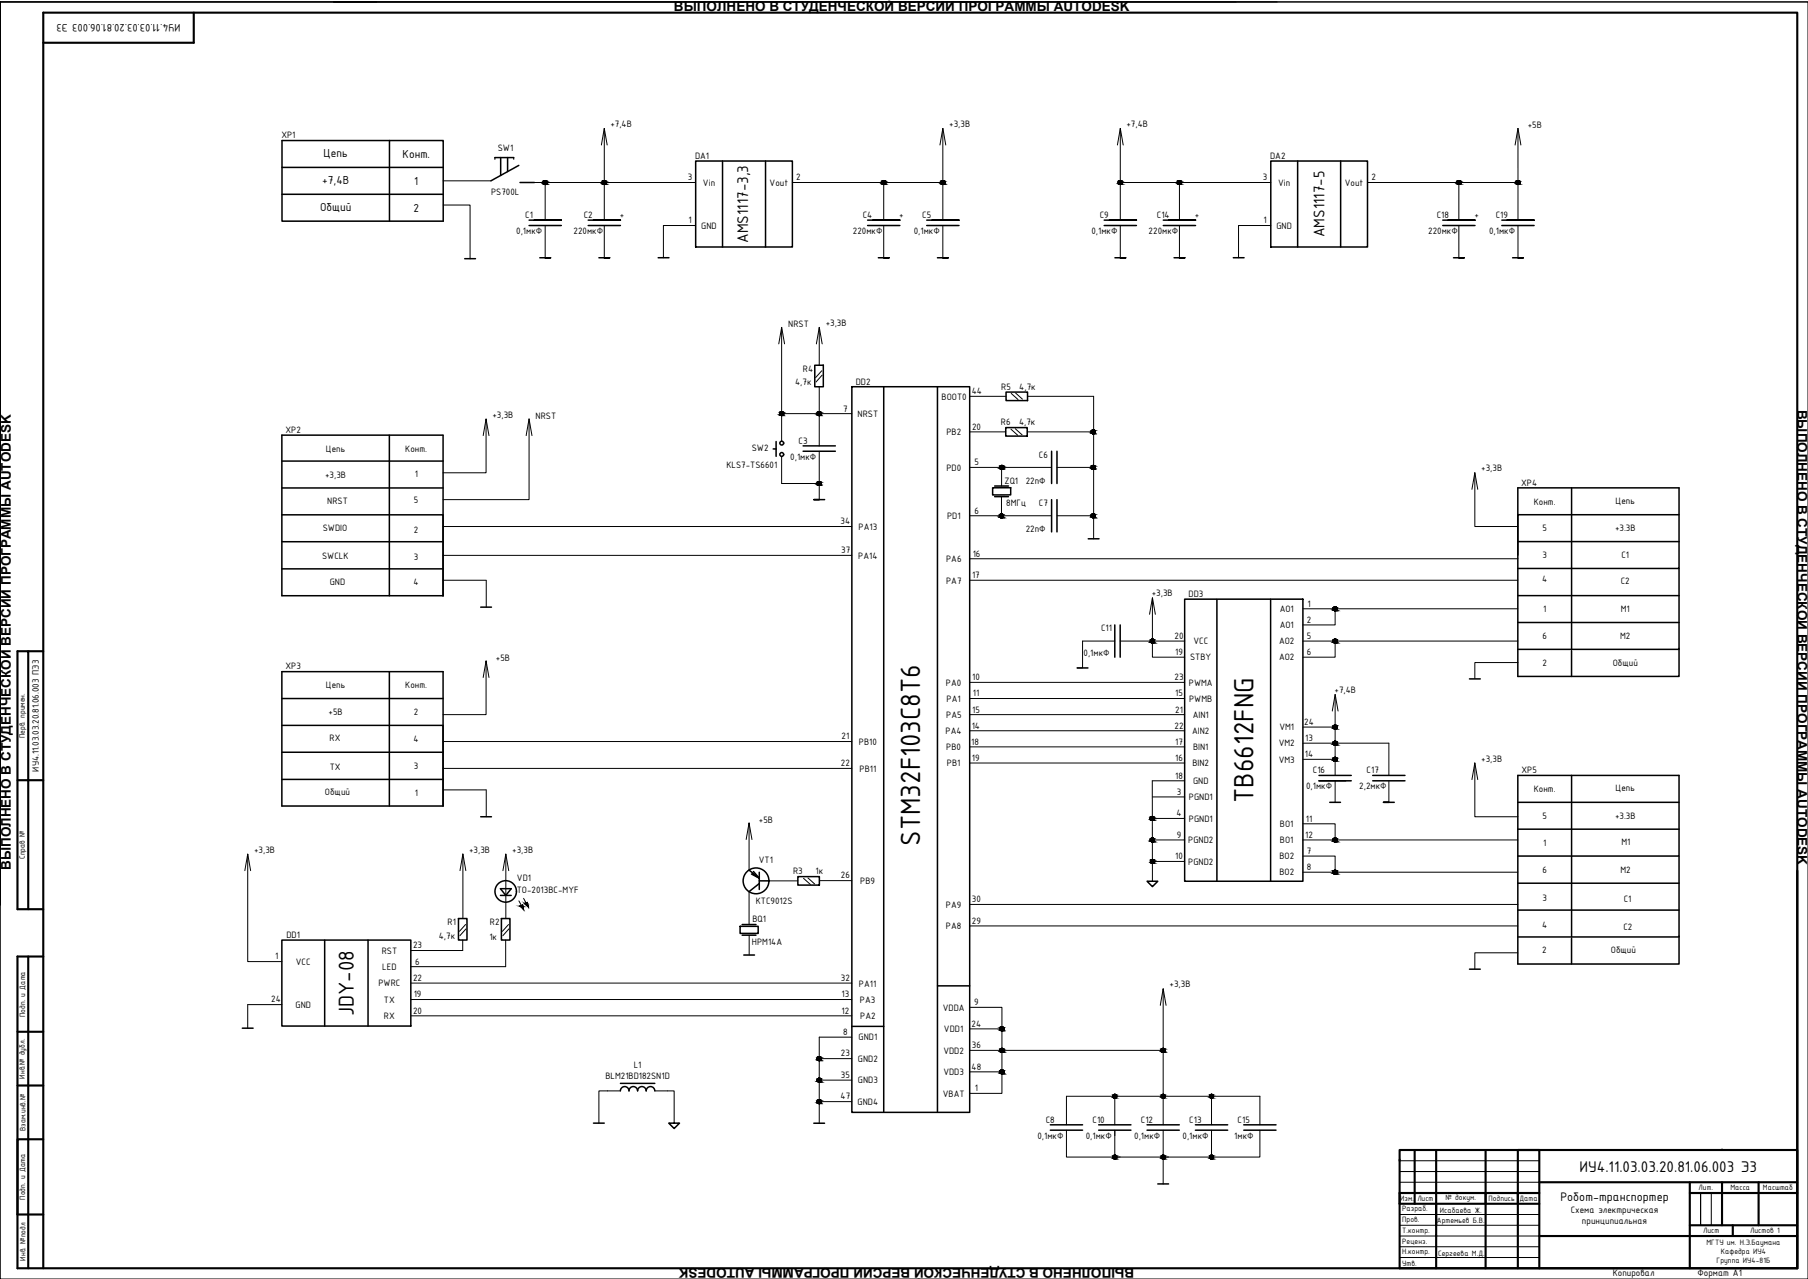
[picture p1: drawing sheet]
<svg xmlns="http://www.w3.org/2000/svg" width="594mm" height="420mm" viewBox="0 0 594 420" stroke-linecap="round" stroke-linejoin="round" font-family="sans-serif">
<defs><g id="words">
<g font-size="9.9">
<text x="411.9" y="263.8" transform="rotate(-90 411.9 263.8)">TB6612FNG</text>
<text x="302.4" y="277.9" transform="rotate(-90 302.4 277.9)">STM32F103C8T6</text>
</g>
<text font-size="7.7" x="116.3" y="333.8" transform="rotate(-90 116.3 333.8)">JDY-08</text>
<g font-size="5.5">
<text x="435.2" y="78" transform="rotate(-90 435.2 78)">AMS1117-5</text>
<text x="245.9" y="79.8" transform="rotate(-90 245.9 79.8)">AMS1117-3,3</text>
<text x="519" y="384.9">ИУ4.11.03.03.20.81.06.003 Э3</text>
</g>
<g font-size="4.4">
<text x="221.5" y="3.7">ВЫПОЛНЕНО В СТУДЕНЧЕСКОЙ ВЕРСИИ ПРОГРАММЫ AUTODESK</text>
<text x="590.6" y="134.5" transform="rotate(90 590.6 134.5)">ВЫПОЛНЕНО В СТУДЕНЧЕСКОЙ ВЕРСИИ ПРОГРАММЫ AUTODESK</text>
<text x="3.6" y="285.8" transform="rotate(-90 3.6 285.8)">ВЫПОЛНЕНО В СТУДЕНЧЕСКОЙ ВЕРСИИ ПРОГРАММЫ AUTODESK</text>
<text x="512.7" y="394.7">Робот-транспортер</text>
<text x="372.7" y="416.7" transform="rotate(180 372.7 416.7)">ВЫПОЛНЕНО В СТУДЕНЧЕСКОЙ ВЕРСИИ ПРОГРАММЫ AUTODESK</text>
</g>
<g font-size="4.1">
<text x="106.3" y="51.6">Цепь</text>
<text x="132.3" y="51.9">Конт.</text>
<text x="105.9" y="60.5">+7,4В</text>
<text x="136.1" y="60.7">1</text>
<text x="105.1" y="69.4">Общий</text>
<text x="135.9" y="69.6">2</text>
</g>
<text font-size="3.8" x="59.3" y="7.9" transform="rotate(180 59.3 7.9)">ИУ4.11.03.03.20.81.06.003 Э3</text>
<g font-size="3.3">
<text x="200.6" y="41.8">+7,4В</text>
<text x="311.9" y="41.8">+3,3B</text>
<text x="370.1" y="41.8">+7,4B</text>
<text x="92.4" y="45.5">XP1</text>
<text x="502" y="42.2">+5В</text>
<text x="163.6" y="49.4">SW1</text>
<text x="228.4" y="52.2">DA1</text>
<text x="417.3" y="52.2">DA2</text>
<text x="226" y="59.2">3</text>
<text x="261.6" y="59.2">2</text>
<text x="415" y="59.2">3</text>
<text x="450.6" y="59.2">2</text>
<text x="161.4" y="64.1">PS700L</text>
<text x="231" y="61">Vin</text>
<text x="252.9" y="61">Vout</text>
<text x="420" y="61">Vin</text>
<text x="441.9" y="61">Vout</text>
<text x="172.6" y="71.6">C1</text>
<text x="191.8" y="71.6">C2</text>
<text x="203.6" y="71.6">+</text>
<text x="283.5" y="71.6">C4</text>
<text x="295.4" y="71.6">+</text>
<text x="303" y="71.6">C5</text>
<text x="361.4" y="71.6">C9</text>
<text x="380.1" y="71.6">C14</text>
<text x="392.6" y="71.6">+</text>
<text x="472.1" y="71.6">C18</text>
<text x="484.4" y="71.6">+</text>
<text x="491.5" y="71.6">C19</text>
<text x="169.6" y="76.8">0,1мкФ</text>
<text x="188.5" y="76.8">220мкФ</text>
<text x="226.2" y="73.4">1</text>
<text x="230.4" y="75.1">GND</text>
<text x="280.3" y="76.8">220мкФ</text>
<text x="300.3" y="76.8">0,1мкФ</text>
<text x="358.6" y="76.8">0,1мкФ</text>
<text x="377.4" y="76.8">220мкФ</text>
<text x="415.2" y="73.4">1</text>
<text x="419.4" y="75.1">GND</text>
<text x="469.3" y="76.8">220мкФ</text>
<text x="489.3" y="76.8">0,1мкФ</text>
<text x="259" y="107.5">NRST</text>
<text x="271.3" y="107.1">+3,3B</text>
<text x="263.8" y="122.1">R4</text>
<text x="261.3" y="126.6">4,7к</text>
<text x="281.2" y="126.3">DD2</text>
<text x="309.4" y="131.3">BOOT0</text>
<text x="319.3" y="129.5">44</text>
<text x="329" y="128.1">R5</text>
<text x="334.9" y="128.1">4,7к</text>
<text x="161.8" y="137.2">+3,3B</text>
<text x="176" y="137.6">NRST</text>
<text x="277.1" y="135.2">7</text>
<text x="281.8" y="136.9">NRST</text>
<text x="93.8" y="142.2">XP2</text>
<text x="311" y="142.9">PB2</text>
<text x="319.4" y="141.2">20</text>
<text x="328.9" y="139.8">R6</text>
<text x="334.8" y="139.8">4,7к</text>
<text x="107.1" y="148.3">Цепь</text>
<text x="133.2" y="148.5">Конт.</text>
<text x="247" y="148.3">SW2</text>
<text x="262.4" y="145.8">C3</text>
<text x="238.7" y="153.7">KLS7-TS6601</text>
<text x="259.7" y="151">0,1мкФ</text>
<text x="311" y="154.6">PD0</text>
<text x="320.1" y="152.8">5</text>
<text x="341.4" y="150.4">C6</text>
<text x="486.7" y="154.9">+3,3B</text>
<text x="106.8" y="156.9">+3,3B</text>
<text x="136.4" y="156.6">1</text>
<text x="330.1" y="159">ZQ1</text>
<text x="337.1" y="158.8">22пФ</text>
<text x="499.8" y="159.6">XP4</text>
<text x="107.5" y="165.5">NRST</text>
<text x="136" y="165.3">5</text>
<text x="330.6" y="166.1">8МГц</text>
<text x="341.4" y="166.3">C7</text>
<text x="504" y="165.7">Конт.</text>
<text x="530.9" y="165.5">Цепь</text>
<text x="276.2" y="172.3">34</text>
<text x="311.2" y="170.6">PD1</text>
<text x="320.1" y="168.8">6</text>
<text x="106.1" y="174.3">SWDIO</text>
<text x="136" y="175">2</text>
<text x="282.1" y="174">PA13</text>
<text x="337.1" y="174.7">22пФ</text>
<text x="506.8" y="174.3">5</text>
<text x="530.7" y="174.3">+3.3B</text>
<text x="105.8" y="183.6">SWCLK</text>
<text x="136" y="183.8">3</text>
<text x="276.4" y="181.7">37</text>
<text x="282" y="183.5">PA14</text>
<text x="310.9" y="184.6">PA6</text>
<text x="319.6" y="182.8">16</text>
<text x="506.8" y="183.4">3</text>
<text x="532.8" y="183.4">C1</text>
<text x="310.9" y="191.7">PA7</text>
<text x="319.4" y="189.9">17</text>
<text x="506.7" y="191.2">4</text>
<text x="532.6" y="191.9">C2</text>
<text x="108.4" y="192.3">GND</text>
<text x="135.9" y="192.1">4</text>
<text x="378.5" y="195.9">+3,3B</text>
<text x="390.6" y="196.1">DD3</text>
<text x="420.5" y="201.1">AO1</text>
<text x="429.6" y="199.3">1</text>
<text x="507" y="201.1">1</text>
<text x="532.6" y="201.1">M1</text>
<text x="361.8" y="207.4">C11</text>
<text x="385.9" y="209.9">20</text>
<text x="420.5" y="206.4">AO1</text>
<text x="429.4" y="209.9">5</text>
<text x="429.4" y="204.6">2</text>
<text x="506.8" y="210">6</text>
<text x="532.4" y="210">M2</text>
<text x="356" y="215.5">0,1мкФ</text>
<text x="386.2" y="215.2">19</text>
<text x="392.1" y="211.7">VCC</text>
<text x="420.3" y="211.7">AO2</text>
<text x="429.4" y="215.2">6</text>
<text x="93.8" y="219.9">XP3</text>
<text x="162.9" y="217.1">+5B</text>
<text x="391.1" y="216.9">STBY</text>
<text x="420.3" y="216.9">AO2</text>
<text x="506.8" y="218.9">2</text>
<text x="529.9" y="218.7">Общий</text>
<text x="107.1" y="225.9">Цепь</text>
<text x="133.2" y="226.1">Конт.</text>
<text x="310.8" y="225.2">PA0</text>
<text x="319.4" y="223.5">10</text>
<text x="385.9" y="223.5">23</text>
<text x="390.6" y="225.2">PWMA</text>
<text x="438.5" y="227.7">+7,4B</text>
<text x="311" y="230.5">PA1</text>
<text x="319.7" y="228.8">11</text>
<text x="386.2" y="228.8">15</text>
<text x="390.7" y="230.5">PWMB</text>
<text x="107.9" y="234.9">+5B</text>
<text x="136" y="234.9">2</text>
<text x="310.9" y="235.8">PA5</text>
<text x="319.3" y="239.4">14</text>
<text x="319.4" y="234.1">15</text>
<text x="385.9" y="239.4">22</text>
<text x="386.2" y="234.1">21</text>
<text x="391.9" y="235.8">AIN1</text>
<text x="420.4" y="239.9">VM1</text>
<text x="428.5" y="238.1">24</text>
<text x="108.3" y="243.5">RX</text>
<text x="135.9" y="243.8">4</text>
<text x="276.5" y="242.9">21</text>
<text x="282.2" y="244.7">PB10</text>
<text x="310.7" y="241.1">PA4</text>
<text x="319.1" y="244.7">18</text>
<text x="386.2" y="244.7">17</text>
<text x="391.7" y="241.1">AIN2</text>
<text x="420.2" y="245.2">VM2</text>
<text x="428.9" y="243.4">13</text>
<text x="276.3" y="251.7">22</text>
<text x="310.9" y="246.4">PB0</text>
<text x="311.1" y="251.7">PB1</text>
<text x="319.4" y="249.9">19</text>
<text x="386.2" y="249.9">16</text>
<text x="391.8" y="251.7">BIN2</text>
<text x="392" y="246.4">BIN1</text>
<text x="420.2" y="250.5">VM3</text>
<text x="428.8" y="248.7">14</text>
<text x="486.7" y="250.2">+3,3B</text>
<text x="12.8" y="253.4" transform="rotate(-90 12.8 253.4)">ИУ4.11.03.03.20.81.06.003 ПЭ3</text>
<text x="108.4" y="252.8">TX</text>
<text x="136" y="252.7">3</text>
<text x="282.4" y="253.5">PB11</text>
<text x="386.2" y="255.8">18</text>
<text x="392" y="257.6">GND</text>
<text x="431.4" y="254">C16</text>
<text x="449" y="254">C17</text>
<text x="499.9" y="254">XP5</text>
<text x="106.8" y="261.3">Общий</text>
<text x="136.4" y="261.4">1</text>
<text x="386.7" y="261.1">3</text>
<text x="390.6" y="262.9">PGND1</text>
<text x="429.2" y="259.2">0,1мкФ</text>
<text x="446.6" y="259.2">2,2мкФ</text>
<text x="504" y="260.2">Конт.</text>
<text x="530.9" y="260">Цепь</text>
<text x="386.6" y="268.1">4</text>
<text x="390.6" y="269.9">PGND1</text>
<text x="429.1" y="269.9">11</text>
<text x="506.8" y="269">5</text>
<text x="530.7" y="269">+3.3B</text>
<text x="249.3" y="270.4">+5B</text>
<text x="386.7" y="275.2">9</text>
<text x="420.6" y="271.7">BO1</text>
<text x="428.9" y="275.2">12</text>
<text x="83.5" y="280.2">+3,3B</text>
<text x="154.1" y="280.2">+3,3B</text>
<text x="168.3" y="280.2">+3,3B</text>
<text x="390.4" y="277">PGND2</text>
<text x="420.6" y="277">BO1</text>
<text x="429.4" y="280.5">7</text>
<text x="507" y="277.9">1</text>
<text x="532.7" y="277.6">M1</text>
<text x="249.3" y="283.6">VT1</text>
<text x="260.6" y="287.3">R3</text>
<text x="268" y="287.3">1к</text>
<text x="386.2" y="282.3">10</text>
<text x="390.4" y="284">PGND2</text>
<text x="420.4" y="287.6">BO2</text>
<text x="420.4" y="282.3">BO2</text>
<text x="429.4" y="285.8">8</text>
<text x="506.8" y="286.8">6</text>
<text x="532.4" y="286.9">M2</text>
<text x="169.8" y="293.4">TO-2013BC-MYF</text>
<text x="169.8" y="289.5">VD1</text>
<text x="276.3" y="288.6">26</text>
<text x="282.6" y="290.4">PB9</text>
<text x="248.3" y="297.1">KTC9012S</text>
<text x="310.8" y="298.2">PA9</text>
<text x="319.4" y="296.4">30</text>
<text x="506.8" y="296.1">3</text>
<text x="533.5" y="296.4">C1</text>
<text x="147.1" y="303.9">R1</text>
<text x="161" y="303.9">R2</text>
<text x="247.2" y="303">BQ1</text>
<text x="310.8" y="305.2">PA8</text>
<text x="319.3" y="303.5">29</text>
<text x="506.7" y="304.9">4</text>
<text x="533.4" y="305.4">C2</text>
<text x="94.1" y="308.1">DD1</text>
<text x="135.7" y="311.5">23</text>
<text x="144.2" y="308.4">4,7к</text>
<text x="160.8" y="308.8">1к</text>
<text x="247.1" y="310.5">HPM14A</text>
<text x="90.4" y="315.2">1</text>
<text x="97.2" y="317">VCC</text>
<text x="125.4" y="313.3">RST</text>
<text x="136.5" y="316.8">6</text>
<text x="506.7" y="313.2">2</text>
<text x="529.3" y="313">Общий</text>
<text x="125.6" y="318.6">LED</text>
<text x="135.7" y="322.3">22</text>
<text x="276.3" y="322.3">32</text>
<text x="89.1" y="329.3">24</text>
<text x="124.4" y="324">PWRC</text>
<text x="126.2" y="329.4">TX</text>
<text x="135.9" y="327.6">19</text>
<text x="276.5" y="327.6">13</text>
<text x="282.2" y="324.1">PA11</text>
<text x="282.5" y="329.4">PA3</text>
<text x="384.3" y="324.4">+3,3B</text>
<text x="97.1" y="331.1">GND</text>
<text x="126.2" y="334.7">RX</text>
<text x="135.7" y="332.9">20</text>
<text x="276.5" y="332.9">12</text>
<text x="282.7" y="334.7">PA2</text>
<text x="309.8" y="332">VDDA</text>
<text x="320.1" y="330.2">9</text>
<text x="277.1" y="340">8</text>
<text x="282.1" y="341.8">GND1</text>
<text x="310.2" y="339">VDD1</text>
<text x="319.2" y="337.3">24</text>
<text x="276.3" y="347.1">23</text>
<text x="310" y="346.1">VDD2</text>
<text x="319.4" y="344.3">36</text>
<text x="208.2" y="351">L1</text>
<text x="281.9" y="348.8">GND2</text>
<text x="310" y="353.2">VDD3</text>
<text x="319.2" y="351.4">48</text>
<text x="198.9" y="354.3">BLM21BD182SN1D</text>
<text x="276.3" y="354.1">35</text>
<text x="281.9" y="355.9">GND3</text>
<text x="320.3" y="358.5">1</text>
<text x="276.2" y="361.2">47</text>
<text x="281.8" y="363">GND4</text>
<text x="309.8" y="360.2">VBAT</text>
<text x="343.6" y="368.8">C8</text>
<text x="359" y="368.8">C10</text>
<text x="374.9" y="368.8">C12</text>
<text x="390.8" y="368.8">C13</text>
<text x="406.7" y="368.8">C15</text>
<text x="340.9" y="374">0,1мкФ</text>
<text x="356.8" y="374">0,1мкФ</text>
<text x="372.7" y="374">0,1мкФ</text>
<text x="388.6" y="374">0,1мкФ</text>
<text x="405.6" y="374">1мкФ</text>
<text x="516.1" y="398.4">Схема электрическая</text>
<text x="519.8" y="402">принципиальная</text>
<text x="529.9" y="419.1">Копировал</text>
<text x="557.8" y="419.1">Формат A1</text>
</g>
<g font-size="2.7">
<text x="8.1" y="242.5" transform="rotate(-90 8.1 242.5)">Перв. примен.</text>
<text x="8.1" y="282.3" transform="rotate(-90 8.1 282.3)">Справ №</text>
<text x="8.3" y="334.1" transform="rotate(-90 8.3 334.1)">Подп. и Дата</text>
<text x="8.1" y="354.3" transform="rotate(-90 8.1 354.3)">Инв.№ дубл.</text>
<text x="8.4" y="371.6" transform="rotate(-90 8.4 371.6)">Взам.инв.№</text>
<text x="8.3" y="394.1" transform="rotate(-90 8.3 394.1)">Подп. и Дата</text>
<text x="460.1" y="394.6">Изм.</text>
<text x="465.7" y="394.6">Лист</text>
<text x="475" y="394.3">№ докум.</text>
<text x="489.1" y="394.6">Подпись</text>
<text x="499.3" y="394.4">Дата</text>
<text x="558.1" y="391">Лит.</text>
<text x="568.6" y="391">Масса</text>
<text x="579.3" y="391">Масштаб</text>
<text x="460.8" y="397.8">Разраб.</text>
<text x="460.8" y="401.4">Пров.</text>
<text x="472.2" y="401.9">Артемьев Б.В.</text>
<text x="473.1" y="398.4">Исабаева Ж.</text>
<text x="460.8" y="404.9">Т.контр.</text>
<text x="559.7" y="405.2">Лист</text>
<text x="575.1" y="405.2">Листов 1</text>
<text x="460.8" y="408.6">Реценз.</text>
<text x="460.8" y="412">Н.контр.</text>
<text x="472.5" y="412.5">Сергеева М.Д.</text>
<text x="560.7" y="409">МГТУ им. Н.Э.Баумана</text>
<text x="565.5" y="412">Кафедра ИУ4</text>
<text x="8.4" y="414.1" transform="rotate(-90 8.4 414.1)">Инв. №подл</text>
<text x="460.8" y="415.7">Утв.</text>
<text x="564.1" y="414.9">Группа ИУ4-81Б</text>
</g>
</g></defs>
<!-- layer: Sheet -->
<g fill="none" stroke="#000" stroke-width=".5">
<path d="M92.7 46.2h52.9v26.5h-52.9zM92.7 55h52.9M128 46.2v26.5M162.6 51.8h6.2M164.5 51.8v5.8M166.8 51.8v4.6M170.5 54.3l-9.2 5.1M170.9 60h4.7M228.6 52.9h31.8v28.2h-31.8zM237.4 52.9v28.2M251.5 52.9v28.2M417.6 52.9h31.7v28.2h-31.7z"/>
<path d="M426.4 52.9v28.2M440.5 52.9v28.2M92.7 63.8h52.9M173.8 72.3h10.6h-8.8M173.8 74.1h10.6M193.3 72.3h10.6h-8.9M193.3 74.1h10.6M285.1 72.3h10.6h-8.9M285.1 74.1h10.6M304.5 72.3h10.6h-8.8M304.5 74.1h10.6M362.8 72.3h10.6h-8.8"/>
<path d="M362.8 74.1h10.6M382.2 72.3h10.6h-8.8M382.2 74.1h10.6M474.1 72.3h10.6h-8.9M474.1 74.1h10.6M493.5 72.3h10.6h-8.8M493.5 74.1h10.6M152.7 85h3.5M177.4 84.7h3.5h-1.8M196.8 84.7h3.5h-1.7M216.3 84.7h3.5M288.6 84.7h3.5h-1.7"/>
<path d="M308 84.7h3.6h-1.8M366.4 84.7h3.5h-1.8M385.8 84.7h3.5h-1.8M405.2 84.7h3.6M477.6 84.7h3.5h-1.7M497 84.7h3.5h-1.7M267.7 120h2.8v7.1h-2.8zM279.9 127h38.7v238.4h-38.7zM290.4 127v238.4M308 127v238.4M330.6 128.8h7v2.8h-7zM92.6 151.5h53"/>
<path d="M127.9 143v52.7M145.6 143v52.8v-26.7h-53M145.6 142.9h-53v52.8h53M254.1 147.5h.9M255 145v4.9M263.9 146.5h10.6M263.9 148.2h10.6M326.8 159.7h4.6M330.5 140.5h7v2.8h-7zM345.5 148.2v10.6M347.3 148.2v10.6M92.6 178h53"/>
<path d="M92.6 160.3h53M269.2 164.1h-1.8h3.6M326.2 160.2h5.9v2.4h-5.9zM326.8 163.2h4.6M345.5 164.1v10.6M347.3 164.1v10.6M357.6 177h3.5M498.7 160.3h53v26.4h-53zM498.7 177.9h53M516.4 160.3v26.4M551.7 169.1h-53v13.2M92.6 186.9h53"/>
<path d="M157.9 199.5h3.6M389.3 196.8h38.8v92.7h-38.8zM399.9 196.9v92.6M417.5 196.9v92.6M498.7 186.8v35.4h53v-9.2M498.7 195.7h53M516.4 186.8v26.5M551.7 186.8v26.5h-53M353.9 219.4h3.6M366.3 205.3v10.6M368.1 205.3v10.6M498.7 204.5h53"/>
<path d="M516.4 213.8v8.4M92.6 238.3h53v26.5M92.6 220.6h53v44.2h-53zM92.6 229.5h53M127.9 220.6v44.2M482.8 223h3.6M92.6 247.1h53M92.6 256h53M433.4 254.7h10.6M433.4 256.5h10.6M451.1 254.7h10.5M451.1 256.5h10.5"/>
<path d="M498.7 254.7h53v26.5h-53zM516.4 254.7v26.5M157.9 268.3h3.6M436.9 263.6h3.6M456.4 263.6h-1.8h3.5M498.7 263.6h53M498.7 272.4h53M164.4 291.9h3.6l-1.8 2.2zM164.4 294.2h3.6M246.1 285.8l3.4 2.7-2.6-1.4M247.6 286.3l1.9 2.2M249.5 286.5v5.7"/>
<path d="M249.5 289.4h3.2M249.5 290.2l-3.4 2.7M262.2 288h7v2.8h-7zM376.9 289.5h3.5l-1.7 1.8zM498.7 281.3v35.4h53v-9.2M498.7 290.1h53M498.7 299h53M516.4 281.3v26.5M551.7 281.3v26.5h-53M92.6 308.8h42.4v28.3h-42.4zM106.7 308.8v28.3M120.9 308.8v28.3"/>
<path d="M150.6 301.8h2.8v7h-2.8zM164.8 301.8h2.8v7h-2.8zM243.2 304.3h5.9v2.3h-5.9zM243.9 303.7h4.5M243.9 307.2h4.5M244.4 313.7h3.5M482.8 318.4h3.6M516.4 308.2v8.5M79.6 337.8h3.6M279.9 337.2h10.5M308.1 323.9h10.5M203.8 358.4a1.41 1.41 0 0 1 1.5-1.5 1.41 1.41 0 0 1 1.4 1.5 1.41 1.41 0 0 1 1.4-1.5 1.41 1.41 0 0 1 1.4 1.5 1.41 1.41 0 0 1 1.4-1.5 1.41 1.41 0 0 1 1.4 1.5 1.41 1.41 0 0 1 1.4-1.5 1.41 1.41 0 0 1 1.5 1.5"/>
<path d="M203.9 355.9h11.3M195 369h3.5M219.7 369h3.6l-1.8 1.7zM267.4 369h3.5M345.1 369.5h10.6M345.1 371.3h10.6M361 369.5h10.6M361 371.3h10.6M376.9 369.5h10.6M376.9 371.3h10.6M392.8 369.5h10.6M392.8 371.3h10.6"/>
<path d="M408.7 369.5h10.6M408.7 371.3h10.6M380.4 388.9h3.6"/>
<circle cx="256.9" cy="149.3" r=".63"/>
<circle cx="256.9" cy="145.6" r=".63"/>
<circle cx="166.2" cy="292.8" r="3.5"/>
<circle cx="248.4" cy="289.4" r="4.2"/>
</g>
<!-- layer: border -->
<g fill="none" stroke="#000" stroke-width=".33">
<path d="M.1 .6h594v419.6h-594zM.1 14.8v-14.2v296.7M123.7 .6h-14.1h296.6M419.6 .6h-419.5h594M.1 297.3v-296.7v296.7M459.9 381.3h45.9M459.9 388.4h45.9M505.8 384.9h-45.9h45.9M505.8 399h-45.9h45.9M558.8 391.9v10.6M562.3 391.9v10.6M459.9 409.6h45.9"/>
<path d="M459.9 402.5h45.9M459.9 406h45.9M471.9 413.1h-12h45.9h-17.7"/>
</g>
<g fill="none" stroke="#000" stroke-width=".7">
<path d="M63.7 4.2v9.8h-49.5M9.3 213.9h4.9M5.7 256.3h8.5M9.3 298.7v-84.8h-3.6v84.8h8.5M590.6 286v130.6M9.3 314.2v102.4M14.2 314.2h-8.5v102.4h584.9v-412.4h-576.4v412.4M5.7 338.9h8.5M5.7 356.6h8.5M14.2 374.3h-8.5v24.7h8.5M459.9 377.8h130.7v38.8h-130.7zM464.8 377.8v17.6"/>
<path d="M471.9 377.8v38.8M488.1 377.8v38.8M471.9 395.4v7.1M488.1 395.4v-3.5h10.6v3.5M488.1 391.9h-28.2v3.5h45.9M498.7 391.9h7.1M505.8 388.4h84.8M555.2 391.9h35.4M555.2 388.4v28.2M565.8 388.4v14.1M577.8 388.4v14.1M498.7 416.6v-38.8h7.1v38.8"/>
<path d="M505.8 406h84.8M555.2 402.5h35.4M569.4 402.5v3.5"/>
</g>
<g fill="#000">
<circle cx="565.8" cy="377.8" r=".2"/>
<circle cx="459.9" cy="381.3" r=".35"/>
<circle cx="498.7" cy="397.2" r=".35"/>
<circle cx="471.9" cy="406" r=".35"/>
<circle cx="471.9" cy="400.7" r=".35"/>
<circle cx="590.6" cy="416.6" r=".2"/>
</g>
<path d="M471.9 377.8h16.2M577.8 377.8h12.8M590.6 391.9v-3.5v3.5" fill="none" stroke="#000" stroke-width=".4"/>
<!-- layer: Sheet -->
<path d="M162.6 51.8v.5M168.8 51.8v.5" fill="none" stroke="#000" stroke-width=".4"/>
<g fill="none" stroke="#000" stroke-width=".33">
<path d="M145.6 59.4h15.7M175.6 60h53M179.1 60v12.3M197.6 47.6l1-5.4 .9 5.4M198.6 42.2v30.1M260.4 60h49.4M290.4 60v12.3M309.8 42.2v30.1M309.8 42.2l-1 5.4M309.8 42.2l1 5.4M367.2 47.6l.9-5.4 1 5.4M368.1 60h49.5"/>
<path d="M368.1 42.2v30.1M387.5 60v12.3M449.3 60h49.5M479.4 60v12.3M498.8 42.2v30.1M498.8 42.2l-1 5.4M498.8 42.2l.9 5.4M145.6 67.4h8.9v17.6M179.1 74.1v10.6M198.6 74.1v10.6M228.6 74.1h-10.6v10.6M290.4 74.1v10.6"/>
<path d="M309.8 74.1v10.6M368.1 74.1v10.6M387.5 74.1v10.6M417.6 74.1h-10.6v10.6M479.4 74.1v10.6M498.8 74.1v10.6M255.9 113l.9-5.5 1 5.5M256.8 107.6v37.3M268.2 113l1-5.5 1 5.5M269.2 107.6v12.4M159.7 137.6v17.7h-14.1M173.8 137.7l-.9 5.4"/>
<path d="M173.8 137.6v26.5h-28.2M173.8 137.7l1 5.4M256.8 135.9h23.1M269.2 127.1v19.4M270 121.8l-2 2.2M270.1 123.2l-2 2.3M318.6 130.2h12M332.3 129.3l2.2 2M333.7 129.1l2.3 2M337.6 130.2h21.8v46.8M158.8 143.1l.9-5.4 1 5.4M256.8 149.9v8.9h12.4"/>
<path d="M269.2 148.2v15.9M318.6 153.5h26.9M318.6 141.9h11.9M329.1 153.5v6.2M332.2 141l2.2 2M333.6 140.8l2.2 2.1M337.5 141.9h21.7M347.3 153.5h11.9M484.6 155.3v17.7h14.1M484.6 155.3l-.9 5.5M484.6 155.3l1 5.5M145.6 173h134.3"/>
<path d="M318.6 169.4h26.9M329.1 163.2v6.3M347.3 169.4h11.9M145.6 190.6h14.1M145.6 182.4h134.3M159.8 190.6v8.9M318.6 190.6h180.1M318.6 183.6h180.1M378.7 196.5v19.4h10.6M428.1 200h70.6M438.7 200v5.3h-10.6M159.7 217.1v17.7h-14.1"/>
<path d="M366.3 210.6h-10.6v8.8h-1.8M368.1 210.6h21.2M377.7 201.8l1-5.4 .9 5.4M428.1 210.6h70.6M438.7 210.6v5.3h-10.6M498.8 217.7h-14.2v5.2M158.8 222.6l.9-5.5 1 5.5M318.6 224.2h70.7M318.6 229.5h70.7M318.6 234.8h70.7M428.1 238.8h10.6M437.8 233.6l.9-5.5 1 5.5"/>
<path d="M438.7 228.3v26.4M145.6 243.6h134.3M145.6 252.4h134.3M145.6 259.5h14.1M159.8 259.5v8.8M318.6 240.1h70.7M318.6 245.4h70.7M318.6 250.7h70.7M389.3 256.5h-10.7l.1 33M428.1 249.4h10.6M428.1 244.1h28.3v10.6M438.7 256.5v7.1"/>
<path d="M456.4 256.5v7.1M484.6 250.7v17.6h14.1M484.6 250.7l-.9 5.4M484.6 250.7l1 5.4M245.2 275.8l.9-5.5 1 5.5M246.1 270.3v15.5M378.7 261.8h10.6M378.7 268.9h10.6M378.7 275.9h10.6M428.1 270.6h10.6v5.3M428.1 275.9h70.6M80.4 286l1-5.4 1 5.4"/>
<path d="M81.4 280.6v35.3h11.2M152.1 280.6l-1 5.4M152.1 280.6v21.1M152.1 280.6l1 5.4M165.3 286l.9-5.4 1 5.4M166.2 280.6v21.1M170.5 295.9l1.5 2.7-1.1-.9 .8-.4M171.7 297.3l.3 1.4zM172 298.7h.1M172 295.1l1.5 2.7M172.5 296.9l.8-.5 .2 1.4-1-.9 .8-.5 .2 1.4zM246.1 292.9v10.8"/>
<path d="M252.7 289.4h9.5M264 288.5l2.3 2M265.5 288.4l2.2 2M269.2 289.3h10.7M318.6 297.1h180.1M378.7 283h10.6M428.1 281.2h10.6v5.3M428.1 286.5h70.6M152 308.8v3.5h-17M153 303.7l-2 2.2M153.1 305.1l-2 2.3M166.2 308.8v8.8h-31.2"/>
<path d="M167.1 303.7l-2 2.2M167.2 305.1l-2 2.3M246.2 307.2v6.5M318.6 304.2h180.1M498.7 313h-14.1v5.3M92.6 330h-11.2v7.8M135 328.3h144.9M135 323h144.9M135 333.7h144.9M318.6 330.9h10.6v7.1h-10.6M329.2 338v21.2h-10.6M381.2 330.3l1-5.5 1 5.5"/>
<path d="M382.2 324.8v44.7M199.6 358.4h4.3M199.7 358.4h-2.9v10.6M215.2 358.4h6.3v10.6M269.2 347.8h10.7M269.2 354.8h10.7M279.9 340.7h-10.7v28.3M318.6 352.1h10.6M318.6 345h63.6M269.2 361.9h10.7M350.4 371.3v8.8h17.7M366.3 373v-1.7v8.8h17.7"/>
<path d="M366.3 360.1v9.4M382.2 371.3v8.8h15.9M398.1 360.1v9.4M414 371.3v8.8h-15.9v-8.8M414 369.5v-9.4h-63.6v9.4M382.2 380.1v8.8"/>
<circle cx="179.1" cy="59.9" r=".34"/>
<circle cx="179.1" cy="59.9" r=".66"/>
<circle cx="198.6" cy="59.9" r=".34"/>
<circle cx="198.6" cy="59.9" r=".66"/>
<circle cx="290.4" cy="59.9" r=".34"/>
<circle cx="290.4" cy="59.9" r=".66"/>
<circle cx="309.8" cy="59.9" r=".34"/>
<circle cx="309.8" cy="59.9" r=".66"/>
<circle cx="368.1" cy="59.9" r=".34"/>
<circle cx="368.1" cy="59.9" r=".66"/>
<circle cx="387.5" cy="59.9" r=".34"/>
<circle cx="387.5" cy="59.9" r=".66"/>
<circle cx="479.3" cy="59.9" r=".34"/>
<circle cx="479.3" cy="59.9" r=".66"/>
<circle cx="498.8" cy="59.9" r=".34"/>
<circle cx="498.8" cy="59.9" r=".66"/>
<circle cx="256.8" cy="135.9" r=".34"/>
<circle cx="256.8" cy="135.9" r=".66"/>
<circle cx="269.2" cy="135.9" r=".34"/>
<circle cx="269.2" cy="135.9" r=".66"/>
<circle cx="269.2" cy="158.8" r=".34"/>
<circle cx="269.2" cy="158.8" r=".66"/>
<circle cx="329.2" cy="153.5" r=".34"/>
<circle cx="329.2" cy="153.5" r=".66"/>
<circle cx="359.2" cy="141.9" r=".34"/>
<circle cx="359.2" cy="153.5" r=".34"/>
<circle cx="359.2" cy="153.5" r=".66"/>
<circle cx="359.2" cy="141.9" r=".66"/>
<circle cx="329.1" cy="169.5" r=".34"/>
<circle cx="329.1" cy="169.5" r=".66"/>
<circle cx="359.2" cy="169.4" r=".34"/>
<circle cx="359.2" cy="169.4" r=".66"/>
<circle cx="438.7" cy="200" r=".34"/>
<circle cx="438.7" cy="200" r=".66"/>
<circle cx="378.7" cy="210.6" r=".34"/>
<circle cx="378.7" cy="210.6" r=".66"/>
<circle cx="438.7" cy="210.6" r=".34"/>
<circle cx="438.7" cy="210.6" r=".66"/>
<circle cx="438.7" cy="238.8" r=".34"/>
<circle cx="438.7" cy="238.8" r=".66"/>
<circle cx="438.7" cy="249.4" r=".34"/>
<circle cx="438.7" cy="244.1" r=".34"/>
<circle cx="438.7" cy="244.1" r=".66"/>
<circle cx="438.7" cy="249.4" r=".66"/>
<circle cx="378.6" cy="268.9" r=".34"/>
<circle cx="378.6" cy="268.9" r=".66"/>
<circle cx="378.6" cy="275.9" r=".34"/>
<circle cx="378.6" cy="275.9" r=".66"/>
<circle cx="438.7" cy="275.9" r=".34"/>
<circle cx="438.7" cy="275.9" r=".66"/>
<circle cx="378.7" cy="283" r=".34"/>
<circle cx="378.7" cy="283" r=".66"/>
<circle cx="438.7" cy="286.5" r=".34"/>
<circle cx="438.7" cy="286.5" r=".66"/>
<circle cx="329.2" cy="338" r=".34"/>
<circle cx="329.2" cy="338" r=".66"/>
<circle cx="269.2" cy="354.8" r=".34"/>
<circle cx="269.2" cy="347.8" r=".34"/>
<circle cx="269.2" cy="354.8" r=".66"/>
<circle cx="269.2" cy="347.8" r=".66"/>
<circle cx="329.2" cy="345" r=".34"/>
<circle cx="329.2" cy="352.1" r=".34"/>
<circle cx="329.2" cy="352.1" r=".66"/>
<circle cx="329.2" cy="345" r=".66"/>
<circle cx="382.2" cy="345" r=".34"/>
<circle cx="382.2" cy="345" r=".66"/>
<circle cx="269.2" cy="361.9" r=".34"/>
<circle cx="269.2" cy="361.9" r=".66"/>
</g>
<!-- layer: Text -->
<path d="M428.1 201.8h.1" fill="none" stroke="#000" stroke-width=".33"/>
<!-- layer: Sheet -->
<g fill="#000" stroke="#000" stroke-width=".33">
<path d="M179.1 60.6h.3zM198.6 60.6h.2zM290.4 60.6h.2zM309.8 60.6h.2zM368.1 60.6h.2zM387.5 60.6h.3zM479.4 60.6h.2zM498.8 60.6h.2zM256.8 136.5h.3zM269.2 136.5h.2zM269.2 159.4h.2zM329.2 154.2h.2z"/>
<path d="M359.2 142.5h.3zM359.2 154.2h.3zM329.1 170.1h.2zM359.2 170.1h.3zM378.7 211.2h.2zM438.7 200.6h.2zM438.7 211.2h.2zM438.7 239.5h.2zM438.7 244.8h.2zM438.7 250.1h.2zM378.6 269.5h.2zM378.6 276.5h.3z"/>
<path d="M438.7 276.5h.2zM170.9 297.7l.4-.2 .1 .2zM171.3 297.5l.4-.2 .1 .2zM172.9 296.7l.4-.3v.3zM173.4 297.7l.1 .1zM378.7 283.6h.2zM438.7 287.1h.2zM329.2 338.6h.3zM269.2 348.4h.2zM269.2 355.5h.2zM329.2 345.7h.3zM329.2 352.7h.3z"/>
<path d="M382.2 345.7h.2zM269.2 362.5h.2zM366.3 360.8h.2zM382.2 360.8h.2zM398.1 360.8h.2zM366.3 380.7h.2zM382.2 380.7h.2zM398.1 380.7h.2z"/>
<path d="M178.5 60l.6 .1zM178.5 60l.6 .1z"/>
<path d="M178.5 60l.6 .1zM178.5 60l.6 .1z"/>
<path d="M179.1 59.3h.2zM179 59.3h.3z"/>
<path d="M179.1 59.3h.2zM179 59.3h.3z"/>
<path d="M179 59.3l.4 .1zM178.8 59.4h.6z"/>
<path d="M179 59.3l.4 .1zM178.8 59.4h.6z"/>
<path d="M178.8 59.4h.7zM178.7 59.4h.8z"/>
<path d="M178.8 59.4h.7zM178.7 59.4h.8z"/>
<path d="M178.7 59.4l.9 .1zM178.7 59.5h.9z"/>
<path d="M178.7 59.4l.9 .1zM178.7 59.5h.9z"/>
<path d="M178.7 59.5l1 .1zM178.7 59.5l1 .1z"/>
<path d="M178.7 59.5l1 .1zM178.7 59.5l1 .1z"/>
<path d="M178.6 59.6l1.2 .1zM178.6 59.6l1.2 .1z"/>
<path d="M178.6 59.6l1.2 .1zM178.6 59.6l1.2 .1z"/>
<path d="M178.5 59.7l1.3 .1zM178.5 59.7l1.3 .1z"/>
<path d="M178.5 59.7l1.3 .1zM178.5 59.7l1.3 .1z"/>
<path d="M178.5 59.8l1.3 .2zM178.5 59.8l1.3 .2z"/>
<path d="M178.5 59.8l1.3 .2zM178.5 59.8l1.3 .2z"/>
<path d="M179.1 60h.7zM179.1 60l.7 .1z"/>
<path d="M179.1 60h.7zM179.1 60l.7 .1z"/>
<path d="M197.9 60l.7 .1zM197.9 60l.7 .1z"/>
<path d="M197.9 60l.7 .1zM197.9 60l.7 .1z"/>
<path d="M198.5 59.3h.2zM198.4 59.3h.3z"/>
<path d="M198.5 59.3h.2zM198.4 59.3h.3z"/>
<path d="M198.4 59.3l.5 .1zM198.3 59.4h.6z"/>
<path d="M198.4 59.3l.5 .1zM198.3 59.4h.6z"/>
<path d="M198.3 59.4h.7zM198.2 59.4h.8z"/>
<path d="M198.3 59.4h.7zM198.2 59.4h.8z"/>
<path d="M198.2 59.4l.8 .1zM198.1 59.5h.9z"/>
<path d="M198.2 59.4l.8 .1zM198.1 59.5h.9z"/>
<path d="M198.1 59.5l1 .1zM198.1 59.5l1 .1z"/>
<path d="M198.1 59.5l1 .1zM198.1 59.5l1 .1z"/>
<path d="M198 59.6l1.2 .1zM198 59.6l1.2 .1z"/>
<path d="M198 59.6l1.2 .1zM198 59.6l1.2 .1z"/>
<path d="M197.9 59.7l1.3 .1zM197.9 59.7l1.3 .1z"/>
<path d="M197.9 59.7l1.3 .1zM197.9 59.7l1.3 .1z"/>
<path d="M197.9 59.8l1.3 .2zM197.9 59.8l1.3 .2z"/>
<path d="M197.9 59.8l1.3 .2zM197.9 59.8l1.3 .2z"/>
<path d="M198.6 60h.6zM198.6 60l.6 .1z"/>
<path d="M198.6 60h.6zM198.6 60l.6 .1z"/>
<path d="M289.7 60l.7 .1zM289.7 60l.7 .1z"/>
<path d="M289.7 60l.7 .1zM289.7 60l.7 .1z"/>
<path d="M290.3 59.3h.3zM290.2 59.3h.4z"/>
<path d="M290.3 59.3h.3zM290.2 59.3h.4z"/>
<path d="M290.2 59.3l.5 .1zM290.1 59.4h.6z"/>
<path d="M290.2 59.3l.5 .1zM290.1 59.4h.6z"/>
<path d="M290.1 59.4h.7zM290 59.4h.8z"/>
<path d="M290.1 59.4h.7zM290 59.4h.8z"/>
<path d="M290 59.4l.9 .1zM290 59.4l.9 .1z"/>
<path d="M290 59.4l.9 .1zM290 59.4l.9 .1z"/>
<path d="M289.9 59.5l1 .1zM289.9 59.5l1 .1z"/>
<path d="M289.9 59.5l1 .1zM289.9 59.5l1 .1z"/>
<path d="M289.8 59.6l1.2 .1zM289.8 59.6l1.2 .1z"/>
<path d="M289.8 59.6l1.2 .1zM289.8 59.6l1.2 .1z"/>
<path d="M289.8 59.7l1.2 .1zM289.8 59.7l1.2 .1z"/>
<path d="M289.8 59.7l1.2 .1zM289.8 59.7l1.2 .1z"/>
<path d="M289.7 59.8l1.3 .2zM289.7 59.8l1.3 .2z"/>
<path d="M289.7 59.8l1.3 .2zM289.7 59.8l1.3 .2z"/>
<path d="M290.4 60l.6 .1zM290.4 60l.6 .1z"/>
<path d="M290.4 60l.6 .1zM290.4 60l.6 .1z"/>
<path d="M309.1 60l.7 .1zM309.1 60l.7 .1z"/>
<path d="M309.1 60l.7 .1zM309.1 60l.7 .1z"/>
<path d="M309.7 59.3h.3zM309.6 59.3h.4z"/>
<path d="M309.7 59.3h.3zM309.6 59.3h.4z"/>
<path d="M309.6 59.3l.5 .1zM309.5 59.4h.6z"/>
<path d="M309.6 59.3l.5 .1zM309.5 59.4h.6z"/>
<path d="M309.5 59.4h.7zM309.4 59.4h.8z"/>
<path d="M309.5 59.4h.7zM309.4 59.4h.8z"/>
<path d="M309.4 59.4l.9 .1zM309.3 59.5h1z"/>
<path d="M309.4 59.4l.9 .1zM309.3 59.5h1z"/>
<path d="M309.3 59.5l1.1 .1zM309.3 59.5l1.1 .1z"/>
<path d="M309.3 59.5l1.1 .1zM309.3 59.5l1.1 .1z"/>
<path d="M309.2 59.6l1.2 .1zM309.2 59.6l1.2 .1z"/>
<path d="M309.2 59.6l1.2 .1zM309.2 59.6l1.2 .1z"/>
<path d="M309.2 59.7l1.3 .1zM309.2 59.7l1.3 .1z"/>
<path d="M309.2 59.7l1.3 .1zM309.2 59.7l1.3 .1z"/>
<path d="M309.2 59.8l1.3 .2zM309.2 59.8l1.3 .2z"/>
<path d="M309.2 59.8l1.3 .2zM309.2 59.8l1.3 .2z"/>
<path d="M309.8 60h.7zM309.8 60l.7 .1z"/>
<path d="M309.8 60h.7zM309.8 60l.7 .1z"/>
<path d="M367.5 60l.6 .1zM367.5 60l.6 .1z"/>
<path d="M367.5 60l.6 .1zM367.5 60l.6 .1z"/>
<path d="M368.1 59.3h.2zM367.9 59.3h.4z"/>
<path d="M368.1 59.3h.2zM367.9 59.3h.4z"/>
<path d="M367.9 59.3l.5 .1zM367.8 59.4h.6z"/>
<path d="M367.9 59.3l.5 .1zM367.8 59.4h.6z"/>
<path d="M367.8 59.4h.7zM367.7 59.4h.8z"/>
<path d="M367.8 59.4h.7zM367.7 59.4h.8z"/>
<path d="M367.7 59.4l.9 .1zM367.6 59.5h1z"/>
<path d="M367.7 59.4l.9 .1zM367.6 59.5h1z"/>
<path d="M367.6 59.5l1.1 .1zM367.6 59.5l1.1 .1z"/>
<path d="M367.6 59.5l1.1 .1zM367.6 59.5l1.1 .1z"/>
<path d="M367.6 59.6l1.1 .1zM367.6 59.6l1.1 .1z"/>
<path d="M367.6 59.6l1.1 .1zM367.6 59.6l1.1 .1z"/>
<path d="M367.5 59.7l1.3 .1zM367.5 59.7l1.3 .1z"/>
<path d="M367.5 59.7l1.3 .1zM367.5 59.7l1.3 .1z"/>
<path d="M367.5 59.8l1.3 .2zM367.5 59.8l1.3 .2z"/>
<path d="M367.5 59.8l1.3 .2zM367.5 59.8l1.3 .2z"/>
<path d="M368.1 60h.7zM368.1 60l.7 .1z"/>
<path d="M368.1 60h.7zM368.1 60l.7 .1z"/>
<path d="M386.9 60l.6 .1zM386.9 60l.6 .1z"/>
<path d="M386.9 60l.6 .1zM386.9 60l.6 .1z"/>
<path d="M387.5 59.3h.2zM387.4 59.3h.3z"/>
<path d="M387.5 59.3h.2zM387.4 59.3h.3z"/>
<path d="M387.4 59.3l.4 .1zM387.2 59.4h.6z"/>
<path d="M387.4 59.3l.4 .1zM387.2 59.4h.6z"/>
<path d="M387.2 59.4h.7zM387.1 59.4h.8z"/>
<path d="M387.2 59.4h.7zM387.1 59.4h.8z"/>
<path d="M387.1 59.4l.9 .1zM387.1 59.4l.9 .1z"/>
<path d="M387.1 59.4l.9 .1zM387.1 59.4l.9 .1z"/>
<path d="M387.1 59.5l1 .1zM387.1 59.5l1 .1z"/>
<path d="M387.1 59.5l1 .1zM387.1 59.5l1 .1z"/>
<path d="M387 59.6l1.2 .1zM387 59.6l1.2 .1z"/>
<path d="M387 59.6l1.2 .1zM387 59.6l1.2 .1z"/>
<path d="M386.9 59.7l1.3 .1zM386.9 59.7l1.3 .1z"/>
<path d="M386.9 59.7l1.3 .1zM386.9 59.7l1.3 .1z"/>
<path d="M386.9 59.8l1.3 .2zM386.9 59.8l1.3 .2z"/>
<path d="M386.9 59.8l1.3 .2zM386.9 59.8l1.3 .2z"/>
<path d="M387.5 60h.7zM387.5 60l.7 .1z"/>
<path d="M387.5 60h.7zM387.5 60l.7 .1z"/>
<path d="M478.7 60l.7 .1zM478.7 60l.7 .1z"/>
<path d="M478.7 60l.7 .1zM478.7 60l.7 .1z"/>
<path d="M479.3 59.3h.2zM479.2 59.3h.3z"/>
<path d="M479.3 59.3h.2zM479.2 59.3h.3z"/>
<path d="M479.2 59.3l.5 .1zM479.1 59.4h.6z"/>
<path d="M479.2 59.3l.5 .1zM479.1 59.4h.6z"/>
<path d="M479.1 59.4h.7zM479 59.4h.8z"/>
<path d="M479.1 59.4h.7zM479 59.4h.8z"/>
<path d="M479 59.4l.9 .1zM478.9 59.5h1z"/>
<path d="M479 59.4l.9 .1zM478.9 59.5h1z"/>
<path d="M478.9 59.5l1 .1zM478.9 59.5l1 .1z"/>
<path d="M478.9 59.5l1 .1zM478.9 59.5l1 .1z"/>
<path d="M478.8 59.6l1.2 .1zM478.8 59.6l1.2 .1z"/>
<path d="M478.8 59.6l1.2 .1zM478.8 59.6l1.2 .1z"/>
<path d="M478.7 59.7l1.3 .1zM478.7 59.7l1.3 .1z"/>
<path d="M478.7 59.7l1.3 .1zM478.7 59.7l1.3 .1z"/>
<path d="M478.7 59.8l1.3 .2zM478.7 59.8l1.3 .2z"/>
<path d="M478.7 59.8l1.3 .2zM478.7 59.8l1.3 .2z"/>
<path d="M479.4 60h.6zM479.4 60l.6 .1z"/>
<path d="M479.4 60h.6zM479.4 60l.6 .1z"/>
<path d="M498.1 60l.7 .1zM498.1 60l.7 .1z"/>
<path d="M498.1 60l.7 .1zM498.1 60l.7 .1z"/>
<path d="M498.7 59.3h.3zM498.6 59.3h.4z"/>
<path d="M498.7 59.3h.3zM498.6 59.3h.4z"/>
<path d="M498.6 59.3l.5 .1zM498.5 59.4h.6z"/>
<path d="M498.6 59.3l.5 .1zM498.5 59.4h.6z"/>
<path d="M498.5 59.4h.7zM498.4 59.4h.8z"/>
<path d="M498.5 59.4h.7zM498.4 59.4h.8z"/>
<path d="M498.4 59.4l.9 .1zM498.3 59.5h1z"/>
<path d="M498.4 59.4l.9 .1zM498.3 59.5h1z"/>
<path d="M498.3 59.5l1 .1zM498.3 59.5l1 .1z"/>
<path d="M498.3 59.5l1 .1zM498.3 59.5l1 .1z"/>
<path d="M498.2 59.6l1.2 .1zM498.2 59.6l1.2 .1z"/>
<path d="M498.2 59.6l1.2 .1zM498.2 59.6l1.2 .1z"/>
<path d="M498.2 59.7l1.2 .1zM498.2 59.7l1.2 .1z"/>
<path d="M498.2 59.7l1.2 .1zM498.2 59.7l1.2 .1z"/>
<path d="M498.1 59.8l1.3 .2zM498.1 59.8l1.3 .2z"/>
<path d="M498.1 59.8l1.3 .2zM498.1 59.8l1.3 .2z"/>
<path d="M498.8 60h.6zM498.8 60l.6 .1z"/>
<path d="M498.8 60h.6zM498.8 60l.6 .1z"/>
<path d="M178.5 60.1l.6 .1zM178.5 60.1l.6 .1z"/>
<path d="M178.5 60.2l.6 .1zM178.5 60.2l.6 .1z"/>
<path d="M178.6 60.3l.5 .1zM178.6 60.3l.5 .1z"/>
<path d="M178.6 60.4l.5 .1zM178.6 60.4l.5 .1z"/>
<path d="M178.7 60.5h.4zM178.7 60.5h.4z"/>
<path d="M178.8 60.5l.3 .1zM178.8 60.5l.3 .1z"/>
<path d="M178.9 60.6h.2zM178.9 60.6h.2z"/>
<path d="M178.5 60.1l.6 .1zM178.5 60.1l.6 .1z"/>
<path d="M178.5 60.2l.6 .1zM178.5 60.2l.6 .1z"/>
<path d="M178.6 60.3l.5 .1zM178.6 60.3l.5 .1z"/>
<path d="M178.6 60.4l.5 .1zM178.6 60.4l.5 .1z"/>
<path d="M178.7 60.5h.4zM178.7 60.5h.4z"/>
<path d="M178.8 60.5l.3 .1zM178.8 60.5l.3 .1z"/>
<path d="M178.9 60.6h.2zM178.9 60.6h.2z"/>
<path d="M179.1 60.5h.4zM179.1 60.5l.3 .1z"/>
<path d="M179.1 60.5h.4zM179.1 60.5l.3 .1z"/>
<path d="M179.1 60.5h.5zM179.1 60.5h.4z"/>
<path d="M179.1 60.5h.5zM179.1 60.5h.4z"/>
<path d="M179.1 60.4h.5zM179.1 60.4l.5 .1z"/>
<path d="M179.1 60.4h.5zM179.1 60.4l.5 .1z"/>
<path d="M179.1 60.3h.6zM179.1 60.3l.5 .1z"/>
<path d="M179.1 60.3h.6zM179.1 60.3l.5 .1z"/>
<path d="M179.1 60.2h.7zM179.1 60.2l.6 .1z"/>
<path d="M179.1 60.2h.7zM179.1 60.2l.6 .1z"/>
<path d="M179.1 60.1h.7zM179.1 60.1l.7 .1z"/>
<path d="M179.1 60.1h.7zM179.1 60.1l.7 .1z"/>
<path d="M197.9 60.1l.7 .1zM197.9 60.1l.7 .1z"/>
<path d="M197.9 60.2l.7 .1zM197.9 60.2l.7 .1z"/>
<path d="M198 60.3l.6 .1zM198 60.3l.6 .1z"/>
<path d="M198 60.4l.6 .1zM198 60.4l.6 .1z"/>
<path d="M198.1 60.5h.5zM198.1 60.5h.5z"/>
<path d="M198.2 60.5l.4 .1zM198.2 60.5l.4 .1z"/>
<path d="M198.3 60.6h.3zM198.3 60.6h.3z"/>
<path d="M197.9 60.1l.7 .1zM197.9 60.1l.7 .1z"/>
<path d="M197.9 60.2l.7 .1zM197.9 60.2l.7 .1z"/>
<path d="M198 60.3l.6 .1zM198 60.3l.6 .1z"/>
<path d="M198 60.4l.6 .1zM198 60.4l.6 .1z"/>
<path d="M198.1 60.5h.5zM198.1 60.5h.5z"/>
<path d="M198.2 60.5l.4 .1zM198.2 60.5l.4 .1z"/>
<path d="M198.3 60.6h.3zM198.3 60.6h.3z"/>
<path d="M198.6 60.5h.3zM198.6 60.5l.2 .1z"/>
<path d="M198.6 60.5h.3zM198.6 60.5l.2 .1z"/>
<path d="M198.6 60.5h.4zM198.6 60.5h.3z"/>
<path d="M198.6 60.5h.4zM198.6 60.5h.3z"/>
<path d="M198.6 60.4h.5zM198.6 60.4l.4 .1z"/>
<path d="M198.6 60.4h.5zM198.6 60.4l.4 .1z"/>
<path d="M198.6 60.3h.5zM198.6 60.3l.5 .1z"/>
<path d="M198.6 60.3h.5zM198.6 60.3l.5 .1z"/>
<path d="M198.6 60.2h.6zM198.6 60.2l.5 .1z"/>
<path d="M198.6 60.2h.6zM198.6 60.2l.5 .1z"/>
<path d="M198.6 60.1h.6zM198.6 60.1l.6 .1z"/>
<path d="M198.6 60.1h.6zM198.6 60.1l.6 .1z"/>
<path d="M289.7 60.1l.7 .1zM289.7 60.1l.7 .1z"/>
<path d="M289.8 60.2l.6 .1zM289.8 60.2l.6 .1z"/>
<path d="M289.8 60.3l.6 .1zM289.8 60.3l.6 .1z"/>
<path d="M289.9 60.4l.5 .1zM289.9 60.4l.5 .1z"/>
<path d="M290 60.5h.4zM290 60.5h.4z"/>
<path d="M290.1 60.5l.3 .1zM290.1 60.5l.3 .1z"/>
<path d="M290.2 60.6h.2zM290.2 60.6h.2z"/>
<path d="M289.7 60.1l.7 .1zM289.7 60.1l.7 .1z"/>
<path d="M289.8 60.2l.6 .1zM289.8 60.2l.6 .1z"/>
<path d="M289.8 60.3l.6 .1zM289.8 60.3l.6 .1z"/>
<path d="M289.9 60.4l.5 .1zM289.9 60.4l.5 .1z"/>
<path d="M290 60.5h.4zM290 60.5h.4z"/>
<path d="M290.1 60.5l.3 .1zM290.1 60.5l.3 .1z"/>
<path d="M290.2 60.6h.2zM290.2 60.6h.2z"/>
<path d="M290.4 60.5h.3zM290.4 60.5l.2 .1z"/>
<path d="M290.4 60.5h.3zM290.4 60.5l.2 .1z"/>
<path d="M290.4 60.5h.4zM290.4 60.5h.3z"/>
<path d="M290.4 60.5h.4zM290.4 60.5h.3z"/>
<path d="M290.4 60.4h.5zM290.4 60.4l.4 .1z"/>
<path d="M290.4 60.4h.5zM290.4 60.4l.4 .1z"/>
<path d="M290.4 60.3h.5zM290.4 60.3l.5 .1z"/>
<path d="M290.4 60.3h.5zM290.4 60.3l.5 .1z"/>
<path d="M290.4 60.2h.6zM290.4 60.2l.5 .1z"/>
<path d="M290.4 60.2h.6zM290.4 60.2l.5 .1z"/>
<path d="M290.4 60.1h.6zM290.4 60.1l.6 .1z"/>
<path d="M290.4 60.1h.6zM290.4 60.1l.6 .1z"/>
<path d="M309.2 60.1l.6 .1zM309.2 60.1l.6 .1z"/>
<path d="M309.2 60.2l.6 .1zM309.2 60.2l.6 .1z"/>
<path d="M309.2 60.3l.6 .1zM309.2 60.3l.6 .1z"/>
<path d="M309.3 60.4l.5 .1zM309.3 60.4l.5 .1z"/>
<path d="M309.4 60.5h.4zM309.4 60.5h.4z"/>
<path d="M309.5 60.5l.3 .1zM309.5 60.5l.3 .1z"/>
<path d="M309.6 60.6h.2zM309.6 60.6h.2z"/>
<path d="M309.2 60.1l.6 .1zM309.2 60.1l.6 .1z"/>
<path d="M309.2 60.2l.6 .1zM309.2 60.2l.6 .1z"/>
<path d="M309.2 60.3l.6 .1zM309.2 60.3l.6 .1z"/>
<path d="M309.3 60.4l.5 .1zM309.3 60.4l.5 .1z"/>
<path d="M309.4 60.5h.4zM309.4 60.5h.4z"/>
<path d="M309.5 60.5l.3 .1zM309.5 60.5l.3 .1z"/>
<path d="M309.6 60.6h.2zM309.6 60.6h.2z"/>
<path d="M309.8 60.5h.3zM309.8 60.5l.2 .1z"/>
<path d="M309.8 60.5h.3zM309.8 60.5l.2 .1z"/>
<path d="M309.8 60.5h.4zM309.8 60.5h.3z"/>
<path d="M309.8 60.5h.4zM309.8 60.5h.3z"/>
<path d="M309.8 60.4h.5zM309.8 60.4l.4 .1z"/>
<path d="M309.8 60.4h.5zM309.8 60.4l.4 .1z"/>
<path d="M309.8 60.3h.6zM309.8 60.3l.5 .1z"/>
<path d="M309.8 60.3h.6zM309.8 60.3l.5 .1z"/>
<path d="M309.8 60.2h.6zM309.8 60.2l.6 .1z"/>
<path d="M309.8 60.2h.6zM309.8 60.2l.6 .1z"/>
<path d="M309.8 60.1h.7zM309.8 60.1l.6 .1z"/>
<path d="M309.8 60.1h.7zM309.8 60.1l.6 .1z"/>
<path d="M367.5 60.1l.6 .1zM367.5 60.1l.6 .1z"/>
<path d="M367.5 60.2l.6 .1zM367.5 60.2l.6 .1z"/>
<path d="M367.5 60.3l.6 .1zM367.5 60.3l.6 .1z"/>
<path d="M367.6 60.4l.5 .1zM367.6 60.4l.5 .1z"/>
<path d="M367.7 60.5h.4zM367.7 60.5h.4z"/>
<path d="M367.8 60.5l.3 .1zM367.8 60.5l.3 .1z"/>
<path d="M367.9 60.6h.2zM367.9 60.6h.2z"/>
<path d="M367.5 60.1l.6 .1zM367.5 60.1l.6 .1z"/>
<path d="M367.5 60.2l.6 .1zM367.5 60.2l.6 .1z"/>
<path d="M367.5 60.3l.6 .1zM367.5 60.3l.6 .1z"/>
<path d="M367.6 60.4l.5 .1zM367.6 60.4l.5 .1z"/>
<path d="M367.7 60.5h.4zM367.7 60.5h.4z"/>
<path d="M367.8 60.5l.3 .1zM367.8 60.5l.3 .1z"/>
<path d="M367.9 60.6h.2zM367.9 60.6h.2z"/>
<path d="M368.1 60.5h.4zM368.1 60.5l.2 .1z"/>
<path d="M368.1 60.5h.4zM368.1 60.5l.2 .1z"/>
<path d="M368.1 60.5h.4zM368.1 60.5h.4z"/>
<path d="M368.1 60.5h.4zM368.1 60.5h.4z"/>
<path d="M368.1 60.4h.5zM368.1 60.4l.4 .1z"/>
<path d="M368.1 60.4h.5zM368.1 60.4l.4 .1z"/>
<path d="M368.1 60.3h.6zM368.1 60.3l.5 .1z"/>
<path d="M368.1 60.3h.6zM368.1 60.3l.5 .1z"/>
<path d="M368.1 60.2h.6zM368.1 60.2l.6 .1z"/>
<path d="M368.1 60.2h.6zM368.1 60.2l.6 .1z"/>
<path d="M368.1 60.1h.7zM368.1 60.1l.6 .1z"/>
<path d="M368.1 60.1h.7zM368.1 60.1l.6 .1z"/>
<path d="M386.9 60.1l.6 .1zM386.9 60.1l.6 .1z"/>
<path d="M386.9 60.2l.6 .1zM386.9 60.2l.6 .1z"/>
<path d="M387 60.3l.5 .1zM387 60.3l.5 .1z"/>
<path d="M387 60.4l.5 .1zM387 60.4l.5 .1z"/>
<path d="M387.1 60.5h.4zM387.1 60.5h.4z"/>
<path d="M387.2 60.5l.3 .1zM387.2 60.5l.3 .1z"/>
<path d="M387.3 60.6h.2zM387.3 60.6h.2z"/>
<path d="M386.9 60.1l.6 .1zM386.9 60.1l.6 .1z"/>
<path d="M386.9 60.2l.6 .1zM386.9 60.2l.6 .1z"/>
<path d="M387 60.3l.5 .1zM387 60.3l.5 .1z"/>
<path d="M387 60.4l.5 .1zM387 60.4l.5 .1z"/>
<path d="M387.1 60.5h.4zM387.1 60.5h.4z"/>
<path d="M387.2 60.5l.3 .1zM387.2 60.5l.3 .1z"/>
<path d="M387.3 60.6h.2zM387.3 60.6h.2z"/>
<path d="M387.5 60.5h.4zM387.5 60.5l.3 .1z"/>
<path d="M387.5 60.5h.4zM387.5 60.5l.3 .1z"/>
<path d="M387.5 60.5h.5zM387.5 60.5h.4z"/>
<path d="M387.5 60.5h.5zM387.5 60.5h.4z"/>
<path d="M387.5 60.4h.6zM387.5 60.4l.5 .1z"/>
<path d="M387.5 60.4h.6zM387.5 60.4l.5 .1z"/>
<path d="M387.5 60.3h.6zM387.5 60.3l.6 .1z"/>
<path d="M387.5 60.3h.6zM387.5 60.3l.6 .1z"/>
<path d="M387.5 60.2h.7zM387.5 60.2l.6 .1z"/>
<path d="M387.5 60.2h.7zM387.5 60.2l.6 .1z"/>
<path d="M387.5 60.1h.7zM387.5 60.1l.7 .1z"/>
<path d="M387.5 60.1h.7zM387.5 60.1l.7 .1z"/>
<path d="M478.7 60.1l.7 .1zM478.7 60.1l.7 .1z"/>
<path d="M478.7 60.2l.7 .1zM478.7 60.2l.7 .1z"/>
<path d="M478.8 60.3l.6 .1zM478.8 60.3l.6 .1z"/>
<path d="M478.9 60.4l.5 .1zM478.9 60.4l.5 .1z"/>
<path d="M478.9 60.5h.5zM478.9 60.5h.5z"/>
<path d="M479 60.5l.4 .1zM479 60.5l.4 .1z"/>
<path d="M479.1 60.6h.3zM479.1 60.6h.3z"/>
<path d="M478.7 60.1l.7 .1zM478.7 60.1l.7 .1z"/>
<path d="M478.7 60.2l.7 .1zM478.7 60.2l.7 .1z"/>
<path d="M478.8 60.3l.6 .1zM478.8 60.3l.6 .1z"/>
<path d="M478.9 60.4l.5 .1zM478.9 60.4l.5 .1z"/>
<path d="M478.9 60.5h.5zM478.9 60.5h.5z"/>
<path d="M479 60.5l.4 .1zM479 60.5l.4 .1z"/>
<path d="M479.1 60.6h.3zM479.1 60.6h.3z"/>
<path d="M479.4 60.5h.3zM479.4 60.5l.2 .1z"/>
<path d="M479.4 60.5h.3zM479.4 60.5l.2 .1z"/>
<path d="M479.4 60.5h.4zM479.4 60.5h.3z"/>
<path d="M479.4 60.5h.4zM479.4 60.5h.3z"/>
<path d="M479.4 60.4h.5zM479.4 60.4l.4 .1z"/>
<path d="M479.4 60.4h.5zM479.4 60.4l.4 .1z"/>
<path d="M479.4 60.3h.5zM479.4 60.3l.5 .1z"/>
<path d="M479.4 60.3h.5zM479.4 60.3l.5 .1z"/>
<path d="M479.4 60.2h.6zM479.4 60.2l.5 .1z"/>
<path d="M479.4 60.2h.6zM479.4 60.2l.5 .1z"/>
<path d="M479.4 60.1h.6zM479.4 60.1l.6 .1z"/>
<path d="M479.4 60.1h.6zM479.4 60.1l.6 .1z"/>
<path d="M498.1 60.1l.7 .1zM498.1 60.1l.7 .1z"/>
<path d="M498.2 60.2l.6 .1zM498.2 60.2l.6 .1z"/>
<path d="M498.2 60.3l.6 .1zM498.2 60.3l.6 .1z"/>
<path d="M498.3 60.4l.5 .1zM498.3 60.4l.5 .1z"/>
<path d="M498.4 60.5h.4zM498.4 60.5h.4z"/>
<path d="M498.4 60.5l.4 .1zM498.4 60.5l.4 .1z"/>
<path d="M498.6 60.6h.2zM498.6 60.6h.2z"/>
<path d="M498.1 60.1l.7 .1zM498.1 60.1l.7 .1z"/>
<path d="M498.2 60.2l.6 .1zM498.2 60.2l.6 .1z"/>
<path d="M498.2 60.3l.6 .1zM498.2 60.3l.6 .1z"/>
<path d="M498.3 60.4l.5 .1zM498.3 60.4l.5 .1z"/>
<path d="M498.4 60.5h.4zM498.4 60.5h.4z"/>
<path d="M498.4 60.5l.4 .1zM498.4 60.5l.4 .1z"/>
<path d="M498.6 60.6h.2zM498.6 60.6h.2z"/>
<path d="M498.8 60.5h.3zM498.8 60.5l.2 .1z"/>
<path d="M498.8 60.5h.3zM498.8 60.5l.2 .1z"/>
<path d="M498.8 60.5h.4zM498.8 60.5h.3z"/>
<path d="M498.8 60.5h.4zM498.8 60.5h.3z"/>
<path d="M498.8 60.4h.5zM498.8 60.4l.4 .1z"/>
<path d="M498.8 60.4h.5zM498.8 60.4l.4 .1z"/>
<path d="M498.8 60.3h.6zM498.8 60.3l.5 .1z"/>
<path d="M498.8 60.3h.6zM498.8 60.3l.5 .1z"/>
<path d="M498.8 60.2h.6zM498.8 60.2l.6 .1z"/>
<path d="M498.8 60.2h.6zM498.8 60.2l.6 .1z"/>
<path d="M498.8 60.1h.6zM498.8 60.1l.6 .1z"/>
<path d="M498.8 60.1h.6zM498.8 60.1l.6 .1z"/>
<path d="M256.2 135.9l.6 .1zM256.2 135.9l.6 .1z"/>
<path d="M256.2 136l.6 .1zM256.2 136l.6 .1z"/>
<path d="M256.2 136.1l.6 .1zM256.2 136.1l.6 .1z"/>
<path d="M256.3 136.2l.5 .1zM256.3 136.2l.5 .1z"/>
<path d="M256.3 136.3l.5 .1zM256.3 136.3l.5 .1z"/>
<path d="M256.4 136.4l.4 .1zM256.4 136.4l.4 .1z"/>
<path d="M256.5 136.5h.3zM256.5 136.5h.3z"/>
<path d="M256.6 136.5h.2zM256.6 136.5h.2z"/>
<path d="M256.2 135.9l.6 .1zM256.2 135.9l.6 .1z"/>
<path d="M256.2 136l.6 .1zM256.2 136l.6 .1z"/>
<path d="M256.2 136.1l.6 .1zM256.2 136.1l.6 .1z"/>
<path d="M256.3 136.2l.5 .1zM256.3 136.2l.5 .1z"/>
<path d="M256.3 136.3l.5 .1zM256.3 136.3l.5 .1z"/>
<path d="M256.4 136.4l.4 .1zM256.4 136.4l.4 .1z"/>
<path d="M256.5 136.5h.3zM256.5 136.5h.3z"/>
<path d="M256.6 136.5h.2zM256.6 136.5h.2z"/>
<path d="M256.8 135.2h.2zM256.6 135.2h.4z"/>
<path d="M256.8 135.2h.2zM256.6 135.2h.4z"/>
<path d="M256.6 135.2l.5 .1zM256.5 135.3h.6z"/>
<path d="M256.6 135.2l.5 .1zM256.5 135.3h.6z"/>
<path d="M256.5 135.3l.7 .1zM256.4 135.4h.8z"/>
<path d="M256.5 135.3l.7 .1zM256.4 135.4h.8z"/>
<path d="M256.8 136.5h.4zM256.8 136.5h.3z"/>
<path d="M256.8 136.5h.4zM256.8 136.5h.3z"/>
<path d="M256.4 135.4h.9zM256.4 135.4h.9z"/>
<path d="M256.4 135.4h.9zM256.4 135.4h.9z"/>
<path d="M256.8 136.4h.5zM256.8 136.4l.4 .1z"/>
<path d="M256.8 136.4h.5zM256.8 136.4l.4 .1z"/>
<path d="M256.3 135.4l1.1 .1zM256.3 135.4l1.1 .1z"/>
<path d="M256.3 135.4l1.1 .1zM256.3 135.4l1.1 .1z"/>
<path d="M256.8 136.3h.5zM256.8 136.3l.5 .1z"/>
<path d="M256.8 136.3h.5zM256.8 136.3l.5 .1z"/>
<path d="M256.3 135.5l1.1 .1zM256.3 135.5l1.1 .1z"/>
<path d="M256.3 135.5l1.1 .1zM256.3 135.5l1.1 .1z"/>
<path d="M256.8 136.2h.6zM256.8 136.2l.5 .1z"/>
<path d="M256.8 136.2h.6zM256.8 136.2l.5 .1z"/>
<path d="M256.2 135.6l1.3 .2zM256.2 135.6l1.3 .2z"/>
<path d="M256.2 135.6l1.3 .2zM256.2 135.6l1.3 .2z"/>
<path d="M256.8 136.1h.7zM256.8 136.1l.6 .1z"/>
<path d="M256.8 136.1h.7zM256.8 136.1l.6 .1z"/>
<path d="M256.2 135.8l1.3 .1zM256.2 135.8l1.3 .1z"/>
<path d="M256.2 135.8l1.3 .1zM256.2 135.8l1.3 .1z"/>
<path d="M256.8 135.9l.7 .1zM256.8 135.9l.7 .1z"/>
<path d="M256.8 136h.7zM256.8 136l.7 .1z"/>
<path d="M256.8 135.9l.7 .1zM256.8 135.9l.7 .1z"/>
<path d="M256.8 136h.7zM256.8 136l.7 .1z"/>
<path d="M268.5 135.9l.7 .1zM268.5 135.9l.7 .1z"/>
<path d="M268.5 136l.7 .1zM268.5 136l.7 .1z"/>
<path d="M268.6 136.1l.6 .1zM268.6 136.1l.6 .1z"/>
<path d="M268.6 136.2l.6 .1zM268.6 136.2l.6 .1z"/>
<path d="M268.7 136.3l.5 .1zM268.7 136.3l.5 .1z"/>
<path d="M268.8 136.4l.4 .1zM268.8 136.4l.4 .1z"/>
<path d="M268.9 136.5h.3zM268.9 136.5h.3z"/>
<path d="M269 136.5h.2zM269 136.5h.2z"/>
<path d="M268.5 135.9l.7 .1zM268.5 135.9l.7 .1z"/>
<path d="M268.5 136l.7 .1zM268.5 136l.7 .1z"/>
<path d="M268.6 136.1l.6 .1zM268.6 136.1l.6 .1z"/>
<path d="M268.6 136.2l.6 .1zM268.6 136.2l.6 .1z"/>
<path d="M268.7 136.3l.5 .1zM268.7 136.3l.5 .1z"/>
<path d="M268.8 136.4l.4 .1zM268.8 136.4l.4 .1z"/>
<path d="M268.9 136.5h.3zM268.9 136.5h.3z"/>
<path d="M269 136.5h.2zM269 136.5h.2z"/>
<path d="M269.1 135.2h.3zM269 135.2h.4z"/>
<path d="M269.1 135.2h.3zM269 135.2h.4z"/>
<path d="M269 135.2l.5 .1zM268.9 135.3h.6z"/>
<path d="M269 135.2l.5 .1zM268.9 135.3h.6z"/>
<path d="M268.9 135.3l.7 .1zM268.8 135.4h.8z"/>
<path d="M268.9 135.3l.7 .1zM268.8 135.4h.8z"/>
<path d="M269.2 136.5h.3zM269.2 136.5h.2z"/>
<path d="M269.2 136.5h.3zM269.2 136.5h.2z"/>
<path d="M268.8 135.4h.9zM268.7 135.4h1z"/>
<path d="M268.8 135.4h.9zM268.7 135.4h1z"/>
<path d="M269.2 136.4h.4zM269.2 136.4l.3 .1z"/>
<path d="M269.2 136.4h.4zM269.2 136.4l.3 .1z"/>
<path d="M268.7 135.4l1.1 .1zM268.7 135.4l1.1 .1z"/>
<path d="M268.7 135.4l1.1 .1zM268.7 135.4l1.1 .1z"/>
<path d="M269.2 136.3h.5zM269.2 136.3l.4 .1z"/>
<path d="M269.2 136.3h.5zM269.2 136.3l.4 .1z"/>
<path d="M268.6 135.5l1.2 .1zM268.6 135.5l1.2 .1z"/>
<path d="M268.6 135.5l1.2 .1zM268.6 135.5l1.2 .1z"/>
<path d="M269.2 136.2h.6zM269.2 136.2l.5 .1z"/>
<path d="M269.2 136.2h.6zM269.2 136.2l.5 .1z"/>
<path d="M268.6 135.6l1.2 .2zM268.6 135.6l1.2 .2z"/>
<path d="M268.6 135.6l1.2 .2zM268.6 135.6l1.2 .2z"/>
<path d="M269.2 136.1h.6zM269.2 136.1l.6 .1z"/>
<path d="M269.2 136.1h.6zM269.2 136.1l.6 .1z"/>
<path d="M268.5 135.8l1.3 .1zM268.5 135.8l1.3 .1z"/>
<path d="M269.2 136h.6zM269.2 136l.6 .1z"/>
<path d="M268.5 135.8l1.3 .1zM268.5 135.8l1.3 .1z"/>
<path d="M269.2 136h.6zM269.2 136l.6 .1z"/>
<path d="M269.2 135.9h.6zM269.2 135.9l.6 .1z"/>
<path d="M269.2 135.9h.6zM269.2 135.9l.6 .1z"/>
<path d="M268.5 158.8l.7 .2zM268.5 158.8l.7 .2z"/>
<path d="M268.5 159l.7 .1zM268.5 159l.7 .1z"/>
<path d="M268.6 159.1l.6 .1zM268.6 159.1l.6 .1z"/>
<path d="M268.6 159.2l.6 .1zM268.6 159.2l.6 .1z"/>
<path d="M268.7 159.3h.5zM268.7 159.3h.5z"/>
<path d="M268.8 159.3l.4 .1zM268.8 159.3l.4 .1z"/>
<path d="M268.9 159.4h.3zM268.9 159.4h.3z"/>
<path d="M269 159.4l.2 .1zM269 159.4l.2 .1z"/>
<path d="M268.5 158.8l.7 .2zM268.5 158.8l.7 .2z"/>
<path d="M268.5 159l.7 .1zM268.5 159l.7 .1z"/>
<path d="M268.6 159.1l.6 .1zM268.6 159.1l.6 .1z"/>
<path d="M268.6 159.2l.6 .1zM268.6 159.2l.6 .1z"/>
<path d="M268.7 159.3h.5zM268.7 159.3h.5z"/>
<path d="M268.8 159.3l.4 .1zM268.8 159.3l.4 .1z"/>
<path d="M268.9 159.4h.3zM268.9 159.4h.3z"/>
<path d="M269 159.4l.2 .1zM269 159.4l.2 .1z"/>
<path d="M269.1 158.2h.3zM269 158.2h.4z"/>
<path d="M269.1 158.2h.3zM269 158.2h.4z"/>
<path d="M269 158.2h.5zM268.9 158.2h.6z"/>
<path d="M269 158.2h.5zM268.9 158.2h.6z"/>
<path d="M268.9 158.2l.7 .1zM268.8 158.3h.8z"/>
<path d="M268.9 158.2l.7 .1zM268.8 158.3h.8z"/>
<path d="M269.2 159.4h.3zM269.2 159.4h.2z"/>
<path d="M269.2 159.4h.3zM269.2 159.4h.2z"/>
<path d="M268.8 158.3l.9 .1zM268.8 158.3l.9 .1z"/>
<path d="M268.8 158.3l.9 .1zM268.8 158.3l.9 .1z"/>
<path d="M269.2 159.3h.4zM269.2 159.3l.3 .1z"/>
<path d="M269.2 159.3h.4zM269.2 159.3l.3 .1z"/>
<path d="M268.7 158.4l1.1 .1zM268.7 158.4l1.1 .1z"/>
<path d="M268.7 158.4l1.1 .1zM268.7 158.4l1.1 .1z"/>
<path d="M269.2 159.3h.5zM269.2 159.3h.4z"/>
<path d="M269.2 159.3h.5zM269.2 159.3h.4z"/>
<path d="M268.6 158.5l1.2 .1zM268.6 158.5l1.2 .1z"/>
<path d="M268.6 158.5l1.2 .1zM268.6 158.5l1.2 .1z"/>
<path d="M269.2 159.2h.6zM269.2 159.2l.5 .1z"/>
<path d="M269.2 159.2h.6zM269.2 159.2l.5 .1z"/>
<path d="M268.6 158.6l1.2 .1zM268.6 158.6l1.2 .1z"/>
<path d="M268.6 158.6l1.2 .1zM268.6 158.6l1.2 .1z"/>
<path d="M269.2 159.1h.6zM269.2 159.1l.6 .1z"/>
<path d="M269.2 159.1h.6zM269.2 159.1l.6 .1z"/>
<path d="M268.5 158.7l1.3 .1zM268.5 158.7l1.3 .1z"/>
<path d="M269.2 159h.6zM269.2 159l.6 .1z"/>
<path d="M268.5 158.7l1.3 .1zM268.5 158.7l1.3 .1z"/>
<path d="M269.2 159h.6zM269.2 159l.6 .1z"/>
<path d="M269.2 158.8h.6zM269.2 158.8l.6 .2z"/>
<path d="M269.2 158.8h.6zM269.2 158.8l.6 .2z"/>
<path d="M328.5 153.5l.7 .2zM328.5 153.5l.7 .2z"/>
<path d="M328.5 153.7l.7 .1zM328.5 153.7l.7 .1z"/>
<path d="M328.6 153.8l.6 .1zM328.6 153.8l.6 .1z"/>
<path d="M328.6 153.9l.6 .1zM328.6 153.9l.6 .1z"/>
<path d="M328.7 154l.5 .1zM328.7 154l.5 .1z"/>
<path d="M328.8 154.1h.4zM328.8 154.1h.4z"/>
<path d="M328.9 154.1l.3 .1zM328.9 154.1l.3 .1z"/>
<path d="M329 154.2h.2zM329 154.2h.2z"/>
<path d="M328.5 153.5l.7 .2zM328.5 153.5l.7 .2z"/>
<path d="M328.5 153.7l.7 .1zM328.5 153.7l.7 .1z"/>
<path d="M328.6 153.8l.6 .1zM328.6 153.8l.6 .1z"/>
<path d="M328.6 153.9l.6 .1zM328.6 153.9l.6 .1z"/>
<path d="M328.7 154l.5 .1zM328.7 154l.5 .1z"/>
<path d="M328.8 154.1h.4zM328.8 154.1h.4z"/>
<path d="M328.9 154.1l.3 .1zM328.9 154.1l.3 .1z"/>
<path d="M329 154.2h.2zM329 154.2h.2z"/>
<path d="M329.1 152.9h.3zM329 152.9h.4z"/>
<path d="M329.1 152.9h.3zM329 152.9h.4z"/>
<path d="M329 152.9l.5 .1zM328.9 153h.6z"/>
<path d="M329 152.9l.5 .1zM328.9 153h.6z"/>
<path d="M328.9 153h.7zM328.8 153h.8z"/>
<path d="M328.9 153h.7zM328.8 153h.8z"/>
<path d="M329.2 154.1h.3zM329.2 154.1l.2 .1z"/>
<path d="M329.2 154.1h.3zM329.2 154.1l.2 .1z"/>
<path d="M328.8 153l.9 .1zM328.7 153.1h1z"/>
<path d="M328.8 153l.9 .1zM328.7 153.1h1z"/>
<path d="M329.2 154.1h.4zM329.2 154.1h.3z"/>
<path d="M329.2 154.1h.4zM329.2 154.1h.3z"/>
<path d="M328.7 153.1l1 .1zM328.7 153.1l1 .1z"/>
<path d="M328.7 153.1l1 .1zM328.7 153.1l1 .1z"/>
<path d="M329.2 154h.5zM329.2 154l.4 .1z"/>
<path d="M329.2 154h.5zM329.2 154l.4 .1z"/>
<path d="M328.6 153.2l1.2 .1zM328.6 153.2l1.2 .1z"/>
<path d="M328.6 153.2l1.2 .1zM328.6 153.2l1.2 .1z"/>
<path d="M329.2 153.9h.6zM329.2 153.9l.5 .1z"/>
<path d="M329.2 153.9h.6zM329.2 153.9l.5 .1z"/>
<path d="M328.6 153.3l1.2 .1zM328.6 153.3l1.2 .1z"/>
<path d="M328.6 153.3l1.2 .1zM328.6 153.3l1.2 .1z"/>
<path d="M329.2 153.8h.6zM329.2 153.8l.6 .1z"/>
<path d="M329.2 153.8h.6zM329.2 153.8l.6 .1z"/>
<path d="M328.5 153.4l1.4 .1zM328.5 153.4l1.4 .1z"/>
<path d="M329.2 153.7h.6zM329.2 153.7l.6 .1z"/>
<path d="M328.5 153.4l1.4 .1zM328.5 153.4l1.4 .1z"/>
<path d="M329.2 153.7h.6zM329.2 153.7l.6 .1z"/>
<path d="M329.2 153.5h.7zM329.2 153.5l.6 .2z"/>
<path d="M329.2 153.5h.7zM329.2 153.5l.6 .2z"/>
<path d="M358.6 141.9l.6 .1zM358.6 141.9l.6 .1z"/>
<path d="M358.6 142l.6 .1zM358.6 142l.6 .1z"/>
<path d="M358.6 142.1l.6 .1zM358.6 142.1l.6 .1z"/>
<path d="M358.7 142.2l.5 .1zM358.7 142.2l.5 .1z"/>
<path d="M358.7 142.3l.5 .1zM358.7 142.3l.5 .1z"/>
<path d="M358.8 142.4h.4zM358.8 142.4h.4z"/>
<path d="M358.9 142.4l.3 .1zM358.9 142.4l.3 .1z"/>
<path d="M359 142.5h.2zM359 142.5h.2z"/>
<path d="M358.6 141.9l.6 .1zM358.6 141.9l.6 .1z"/>
<path d="M358.6 142l.6 .1zM358.6 142l.6 .1z"/>
<path d="M358.6 142.1l.6 .1zM358.6 142.1l.6 .1z"/>
<path d="M358.7 142.2l.5 .1zM358.7 142.2l.5 .1z"/>
<path d="M358.7 142.3l.5 .1zM358.7 142.3l.5 .1z"/>
<path d="M358.8 142.4h.4zM358.8 142.4h.4z"/>
<path d="M358.9 142.4l.3 .1zM358.9 142.4l.3 .1z"/>
<path d="M359 142.5h.2zM359 142.5h.2z"/>
<path d="M358.6 153.5l.6 .2zM358.6 153.5l.6 .2z"/>
<path d="M358.6 153.7l.6 .1zM358.6 153.7l.6 .1z"/>
<path d="M358.6 153.8l.6 .1zM358.6 153.8l.6 .1z"/>
<path d="M358.7 153.9l.5 .1zM358.7 153.9l.5 .1z"/>
<path d="M358.7 154l.5 .1zM358.7 154l.5 .1z"/>
<path d="M358.8 154.1h.4zM358.8 154.1h.4z"/>
<path d="M358.9 154.1l.3 .1zM358.9 154.1l.3 .1z"/>
<path d="M359 154.2h.2zM359 154.2h.2z"/>
<path d="M358.6 153.5l.6 .2zM358.6 153.5l.6 .2z"/>
<path d="M358.6 153.7l.6 .1zM358.6 153.7l.6 .1z"/>
<path d="M358.6 153.8l.6 .1zM358.6 153.8l.6 .1z"/>
<path d="M358.7 153.9l.5 .1zM358.7 153.9l.5 .1z"/>
<path d="M358.7 154l.5 .1zM358.7 154l.5 .1z"/>
<path d="M358.8 154.1h.4zM358.8 154.1h.4z"/>
<path d="M358.9 154.1l.3 .1zM358.9 154.1l.3 .1z"/>
<path d="M359 154.2h.2zM359 154.2h.2z"/>
<path d="M359.2 141.2h.2zM359.1 141.2h.3z"/>
<path d="M359.2 141.2h.2zM359.1 141.2h.3z"/>
<path d="M359.2 152.9h.2zM359.1 152.9h.3z"/>
<path d="M359.2 152.9h.2zM359.1 152.9h.3z"/>
<path d="M359.1 141.2l.4 .1zM358.9 141.3h.6z"/>
<path d="M359.1 141.2l.4 .1zM358.9 141.3h.6z"/>
<path d="M359.1 152.9l.4 .1zM358.9 153h.6z"/>
<path d="M359.1 152.9l.4 .1zM358.9 153h.6z"/>
<path d="M358.9 141.3h.7zM358.8 141.3h.8z"/>
<path d="M358.9 141.3h.7zM358.8 141.3h.8z"/>
<path d="M358.9 153h.7zM358.8 153h.8z"/>
<path d="M358.9 153h.7zM358.8 153h.8z"/>
<path d="M359.2 142.4h.4zM359.2 142.4l.3 .1z"/>
<path d="M359.2 142.4h.4zM359.2 142.4l.3 .1z"/>
<path d="M359.2 154.1h.4zM359.2 154.1l.3 .1z"/>
<path d="M359.2 154.1h.4zM359.2 154.1l.3 .1z"/>
<path d="M358.8 153l.9 .1zM358.8 153l.9 .1z"/>
<path d="M358.8 153l.9 .1zM358.8 153l.9 .1z"/>
<path d="M358.8 141.3l.9 .1zM358.8 141.3l.9 .1z"/>
<path d="M358.8 141.3l.9 .1zM358.8 141.3l.9 .1z"/>
<path d="M359.2 142.4h.5zM359.2 142.4h.4z"/>
<path d="M359.2 142.4h.5zM359.2 142.4h.4z"/>
<path d="M359.2 154.1h.5zM359.2 154.1h.4z"/>
<path d="M359.2 154.1h.5zM359.2 154.1h.4z"/>
<path d="M358.8 141.4l1 .1zM358.8 141.4l1 .1z"/>
<path d="M358.8 141.4l1 .1zM358.8 141.4l1 .1z"/>
<path d="M358.8 153.1l1 .1zM358.8 153.1l1 .1z"/>
<path d="M358.8 153.1l1 .1zM358.8 153.1l1 .1z"/>
<path d="M359.2 142.3h.6zM359.2 142.3l.5 .1z"/>
<path d="M359.2 142.3h.6zM359.2 142.3l.5 .1z"/>
<path d="M359.2 154h.6zM359.2 154l.5 .1z"/>
<path d="M359.2 154h.6zM359.2 154l.5 .1z"/>
<path d="M358.7 141.5l1.2 .1zM358.7 141.5l1.2 .1z"/>
<path d="M358.7 141.5l1.2 .1zM358.7 141.5l1.2 .1z"/>
<path d="M358.7 153.2l1.2 .1zM358.7 153.2l1.2 .1z"/>
<path d="M358.7 153.2l1.2 .1zM358.7 153.2l1.2 .1z"/>
<path d="M359.2 142.2h.6zM359.2 142.2l.6 .1z"/>
<path d="M359.2 142.2h.6zM359.2 142.2l.6 .1z"/>
<path d="M359.2 153.9h.6zM359.2 153.9l.6 .1z"/>
<path d="M359.2 153.9h.6zM359.2 153.9l.6 .1z"/>
<path d="M358.6 141.6l1.3 .1zM358.6 141.6l1.3 .1z"/>
<path d="M358.6 141.6l1.3 .1zM358.6 141.6l1.3 .1z"/>
<path d="M358.6 153.3l1.3 .1zM358.6 153.3l1.3 .1z"/>
<path d="M359.2 153.8h.7zM359.2 153.8l.6 .1z"/>
<path d="M358.6 153.3l1.3 .1zM358.6 153.3l1.3 .1z"/>
<path d="M359.2 153.8h.7zM359.2 153.8l.6 .1z"/>
<path d="M359.2 142.1h.7zM359.2 142.1l.6 .1z"/>
<path d="M359.2 142.1h.7zM359.2 142.1l.6 .1z"/>
<path d="M358.6 141.7l1.3 .2zM358.6 141.7l1.3 .2z"/>
<path d="M359.2 142h.7zM359.2 142l.7 .1z"/>
<path d="M358.6 141.7l1.3 .2zM358.6 141.7l1.3 .2z"/>
<path d="M359.2 142h.7zM359.2 142l.7 .1z"/>
<path d="M358.6 153.4l1.3 .1zM358.6 153.4l1.3 .1z"/>
<path d="M359.2 153.7h.7zM359.2 153.7l.7 .1z"/>
<path d="M358.6 153.4l1.3 .1zM358.6 153.4l1.3 .1z"/>
<path d="M359.2 153.7h.7zM359.2 153.7l.7 .1z"/>
<path d="M359.2 141.9h.7zM359.2 141.9l.7 .1z"/>
<path d="M359.2 141.9h.7zM359.2 141.9l.7 .1z"/>
<path d="M359.2 153.5h.7zM359.2 153.5l.7 .2z"/>
<path d="M359.2 153.5h.7zM359.2 153.5l.7 .2z"/>
<path d="M328.4 169.5l.7 .1zM328.4 169.5l.7 .1z"/>
<path d="M328.4 169.6l.7 .1zM328.4 169.6l.7 .1z"/>
<path d="M328.4 169.7l.7 .1zM328.4 169.7l.7 .1z"/>
<path d="M328.5 169.8l.6 .1zM328.5 169.8l.6 .1z"/>
<path d="M328.6 169.9l.5 .1zM328.6 169.9l.5 .1z"/>
<path d="M328.6 170h.5zM328.6 170h.5z"/>
<path d="M328.7 170l.4 .1zM328.7 170l.4 .1z"/>
<path d="M328.8 170.1h.3zM328.8 170.1h.3z"/>
<path d="M328.4 169.5l.7 .1zM328.4 169.5l.7 .1z"/>
<path d="M328.4 169.6l.7 .1zM328.4 169.6l.7 .1z"/>
<path d="M328.4 169.7l.7 .1zM328.4 169.7l.7 .1z"/>
<path d="M328.5 169.8l.6 .1zM328.5 169.8l.6 .1z"/>
<path d="M328.6 169.9l.5 .1zM328.6 169.9l.5 .1z"/>
<path d="M328.6 170h.5zM328.6 170h.5z"/>
<path d="M328.7 170l.4 .1zM328.7 170l.4 .1z"/>
<path d="M328.8 170.1h.3zM328.8 170.1h.3z"/>
<path d="M329 168.8h.3zM328.9 168.8h.4z"/>
<path d="M329 168.8h.3zM328.9 168.8h.4z"/>
<path d="M328.9 168.8l.5 .1zM328.8 168.9h.6z"/>
<path d="M328.9 168.8l.5 .1zM328.8 168.9h.6z"/>
<path d="M328.8 168.9h.7zM328.7 168.9h.8z"/>
<path d="M328.8 168.9h.7zM328.7 168.9h.8z"/>
<path d="M329.1 170h.3zM329.1 170l.2 .1z"/>
<path d="M329.1 170h.3zM329.1 170l.2 .1z"/>
<path d="M328.7 168.9l.9 .1zM328.6 169h1z"/>
<path d="M328.7 168.9l.9 .1zM328.6 169h1z"/>
<path d="M329.1 170h.4zM329.1 170h.3z"/>
<path d="M329.1 170h.4zM329.1 170h.3z"/>
<path d="M328.6 169l1 .1zM328.6 169l1 .1z"/>
<path d="M328.6 169l1 .1zM328.6 169l1 .1z"/>
<path d="M329.1 169.9h.5zM329.1 169.9l.4 .1z"/>
<path d="M329.1 169.9h.5zM329.1 169.9l.4 .1z"/>
<path d="M328.5 169.1l1.2 .1zM328.5 169.1l1.2 .1z"/>
<path d="M328.5 169.1l1.2 .1zM328.5 169.1l1.2 .1z"/>
<path d="M329.1 169.8h.5zM329.1 169.8l.5 .1z"/>
<path d="M329.1 169.8h.5zM329.1 169.8l.5 .1z"/>
<path d="M328.5 169.2l1.2 .1zM328.5 169.2l1.2 .1z"/>
<path d="M328.5 169.2l1.2 .1zM328.5 169.2l1.2 .1z"/>
<path d="M329.1 169.7h.6zM329.1 169.7l.5 .1z"/>
<path d="M329.1 169.7h.6zM329.1 169.7l.5 .1z"/>
<path d="M328.4 169.3l1.3 .2zM328.4 169.3l1.3 .2z"/>
<path d="M329.1 169.6h.6zM329.1 169.6l.6 .1z"/>
<path d="M328.4 169.3l1.3 .2zM328.4 169.3l1.3 .2z"/>
<path d="M329.1 169.6h.6zM329.1 169.6l.6 .1z"/>
<path d="M329.1 169.5h.6zM329.1 169.5l.6 .1z"/>
<path d="M329.1 169.5h.6zM329.1 169.5l.6 .1z"/>
<path d="M358.6 169.4l.6 .1zM358.6 169.4l.6 .1z"/>
<path d="M358.6 169.5l.6 .2zM358.6 169.5l.6 .2z"/>
<path d="M358.6 169.7l.6 .1zM358.6 169.7l.6 .1z"/>
<path d="M358.7 169.8l.5 .1zM358.7 169.8l.5 .1z"/>
<path d="M358.7 169.9h.5zM358.7 169.9h.5z"/>
<path d="M358.8 169.9l.4 .1zM358.8 169.9l.4 .1z"/>
<path d="M358.9 170l.3 .1zM358.9 170l.3 .1z"/>
<path d="M359 170.1h.2zM359 170.1h.2z"/>
<path d="M358.6 169.4l.6 .1zM358.6 169.4l.6 .1z"/>
<path d="M358.6 169.5l.6 .2zM358.6 169.5l.6 .2z"/>
<path d="M358.6 169.7l.6 .1zM358.6 169.7l.6 .1z"/>
<path d="M358.7 169.8l.5 .1zM358.7 169.8l.5 .1z"/>
<path d="M358.7 169.9h.5zM358.7 169.9h.5z"/>
<path d="M358.8 169.9l.4 .1zM358.8 169.9l.4 .1z"/>
<path d="M358.9 170l.3 .1zM358.9 170l.3 .1z"/>
<path d="M359 170.1h.2zM359 170.1h.2z"/>
<path d="M359.2 168.8h.2zM359.1 168.8h.3z"/>
<path d="M359.2 168.8h.2zM359.1 168.8h.3z"/>
<path d="M359.1 168.8h.4zM358.9 168.8h.6z"/>
<path d="M359.1 168.8h.4zM358.9 168.8h.6z"/>
<path d="M358.9 168.8l.7 .1zM358.8 168.9h.8z"/>
<path d="M358.9 168.8l.7 .1zM358.8 168.9h.8z"/>
<path d="M359.2 170h.4zM359.2 170l.3 .1z"/>
<path d="M359.2 170h.4zM359.2 170l.3 .1z"/>
<path d="M358.8 168.9l.9 .1zM358.8 169h.9z"/>
<path d="M358.8 168.9l.9 .1zM358.8 169h.9z"/>
<path d="M359.2 169.9h.5zM359.2 169.9l.4 .1z"/>
<path d="M359.2 169.9h.5zM359.2 169.9l.4 .1z"/>
<path d="M358.8 169l1 .1zM358.8 169l1 .1z"/>
<path d="M358.8 169l1 .1zM358.8 169l1 .1z"/>
<path d="M359.2 169.9h.6zM359.2 169.9h.5z"/>
<path d="M359.2 169.9h.6zM359.2 169.9h.5z"/>
<path d="M358.7 169.1l1.2 .1zM358.7 169.1l1.2 .1z"/>
<path d="M358.7 169.1l1.2 .1zM358.7 169.1l1.2 .1z"/>
<path d="M359.2 169.8h.6zM359.2 169.8l.6 .1z"/>
<path d="M359.2 169.8h.6zM359.2 169.8l.6 .1z"/>
<path d="M358.6 169.2l1.3 .1zM358.6 169.2l1.3 .1z"/>
<path d="M359.2 169.7h.7zM359.2 169.7l.6 .1z"/>
<path d="M358.6 169.2l1.3 .1zM358.6 169.2l1.3 .1z"/>
<path d="M359.2 169.7h.7zM359.2 169.7l.6 .1z"/>
<path d="M358.6 169.3l1.3 .1zM358.6 169.3l1.3 .1z"/>
<path d="M359.2 169.5h.7zM359.2 169.5l.7 .2z"/>
<path d="M358.6 169.3l1.3 .1zM358.6 169.3l1.3 .1z"/>
<path d="M359.2 169.5h.7zM359.2 169.5l.7 .2z"/>
<path d="M359.2 169.4h.7zM359.2 169.4l.7 .1z"/>
<path d="M359.2 169.4h.7zM359.2 169.4l.7 .1z"/>
<path d="M438 200l.7 .1zM438 200l.7 .1z"/>
<path d="M438 200l.7 .1zM438 200l.7 .1z"/>
<path d="M438.6 199.3l.3 .1zM438.5 199.4h.4z"/>
<path d="M438.6 199.3l.3 .1zM438.5 199.4h.4z"/>
<path d="M438.5 199.4h.5zM438.4 199.4h.6z"/>
<path d="M438.5 199.4h.5zM438.4 199.4h.6z"/>
<path d="M438.4 199.4l.7 .1zM438.3 199.5h.8z"/>
<path d="M438.4 199.4l.7 .1zM438.3 199.5h.8z"/>
<path d="M438.3 199.5h.9zM438.2 199.5h1z"/>
<path d="M438.3 199.5h.9zM438.2 199.5h1z"/>
<path d="M438.2 199.5l1.1 .2zM438.2 199.5l1.1 .2z"/>
<path d="M438.2 199.5l1.1 .2zM438.2 199.5l1.1 .2z"/>
<path d="M438.1 199.7l1.2 .1zM438.1 199.7l1.2 .1z"/>
<path d="M438.1 199.7l1.2 .1zM438.1 199.7l1.2 .1z"/>
<path d="M438.1 199.8l1.2 .1zM438.1 199.8l1.2 .1z"/>
<path d="M438.1 199.8l1.2 .1zM438.1 199.8l1.2 .1z"/>
<path d="M438 199.9l1.4 .1zM438 199.9l1.4 .1z"/>
<path d="M438 199.9l1.4 .1zM438 199.9l1.4 .1z"/>
<path d="M438.7 200h.7zM438.7 200l.6 .1z"/>
<path d="M438.7 200h.7zM438.7 200l.6 .1z"/>
<path d="M378 210.6l.7 .1zM378 210.6l.7 .1z"/>
<path d="M378 210.7l.7 .1zM378 210.7l.7 .1z"/>
<path d="M378 210.8l.7 .1zM378 210.8l.7 .1z"/>
<path d="M378.1 210.9l.6 .1zM378.1 210.9l.6 .1z"/>
<path d="M378.2 211l.5 .1zM378.2 211l.5 .1z"/>
<path d="M378.2 211.1l.5 .1zM378.2 211.1l.5 .1z"/>
<path d="M378.3 211.2h.4zM378.3 211.2h.4z"/>
<path d="M378.4 211.2h.3zM378.4 211.2h.3z"/>
<path d="M378 210.6l.7 .1zM378 210.6l.7 .1z"/>
<path d="M378 210.7l.7 .1zM378 210.7l.7 .1z"/>
<path d="M378 210.8l.7 .1zM378 210.8l.7 .1z"/>
<path d="M378.1 210.9l.6 .1zM378.1 210.9l.6 .1z"/>
<path d="M378.2 211l.5 .1zM378.2 211l.5 .1z"/>
<path d="M378.2 211.1l.5 .1zM378.2 211.1l.5 .1z"/>
<path d="M378.3 211.2h.4zM378.3 211.2h.4z"/>
<path d="M378.4 211.2h.3zM378.4 211.2h.3z"/>
<path d="M378.6 209.9l.2 .1zM378.5 210h.3z"/>
<path d="M378.6 209.9l.2 .1zM378.5 210h.3z"/>
<path d="M378.5 210h.5zM378.4 210h.6z"/>
<path d="M378.5 210h.5zM378.4 210h.6z"/>
<path d="M378.4 210l.7 .1zM378.3 210.1h.8z"/>
<path d="M378.4 210l.7 .1zM378.3 210.1h.8z"/>
<path d="M378.7 211.2h.3zM378.7 211.2h.2z"/>
<path d="M378.7 211.2h.3zM378.7 211.2h.2z"/>
<path d="M378.3 210.1h.9zM378.2 210.1h1z"/>
<path d="M378.3 210.1h.9zM378.2 210.1h1z"/>
<path d="M378.7 211.1h.4zM378.7 211.1l.3 .1z"/>
<path d="M378.7 211.1h.4zM378.7 211.1l.3 .1z"/>
<path d="M378.2 210.1l1 .1zM378.2 210.1l1 .1z"/>
<path d="M378.2 210.1l1 .1zM378.2 210.1l1 .1z"/>
<path d="M378.7 211h.5zM378.7 211l.4 .1z"/>
<path d="M378.7 211h.5zM378.7 211l.4 .1z"/>
<path d="M378.1 210.2l1.2 .2zM378.1 210.2l1.2 .2z"/>
<path d="M378.1 210.2l1.2 .2zM378.1 210.2l1.2 .2z"/>
<path d="M378.7 210.9h.5zM378.7 210.9l.5 .1z"/>
<path d="M378.7 210.9h.5zM378.7 210.9l.5 .1z"/>
<path d="M378.1 210.4l1.2 .1zM378.1 210.4l1.2 .1z"/>
<path d="M378.1 210.4l1.2 .1zM378.1 210.4l1.2 .1z"/>
<path d="M378.7 210.8h.6zM378.7 210.8l.5 .1z"/>
<path d="M378.7 210.8h.6zM378.7 210.8l.5 .1z"/>
<path d="M378 210.5l1.3 .1zM378 210.5l1.3 .1z"/>
<path d="M378 210.5l1.3 .1zM378 210.5l1.3 .1z"/>
<path d="M378.7 210.6l.6 .1zM378.7 210.6l.6 .1z"/>
<path d="M378.7 210.7h.6zM378.7 210.7l.6 .1z"/>
<path d="M378.7 210.6l.6 .1zM378.7 210.6l.6 .1z"/>
<path d="M378.7 210.7h.6zM378.7 210.7l.6 .1z"/>
<path d="M438 200.1l.7 .1zM438 200.1l.7 .1z"/>
<path d="M438.1 200.2l.6 .1zM438.1 200.2l.6 .1z"/>
<path d="M438.1 200.3l.6 .1zM438.1 200.3l.6 .1z"/>
<path d="M438.2 200.4l.5 .1zM438.2 200.4l.5 .1z"/>
<path d="M438.3 200.5l.4 .1zM438.3 200.5l.4 .1z"/>
<path d="M438.4 200.6h.3zM438.4 200.6h.3z"/>
<path d="M438.5 200.6h.2zM438.5 200.6h.2z"/>
<path d="M438 200.1l.7 .1zM438 200.1l.7 .1z"/>
<path d="M438.1 200.2l.6 .1zM438.1 200.2l.6 .1z"/>
<path d="M438.1 200.3l.6 .1zM438.1 200.3l.6 .1z"/>
<path d="M438.2 200.4l.5 .1zM438.2 200.4l.5 .1z"/>
<path d="M438.3 200.5l.4 .1zM438.3 200.5l.4 .1z"/>
<path d="M438.4 200.6h.3zM438.4 200.6h.3z"/>
<path d="M438.5 200.6h.2zM438.5 200.6h.2z"/>
<path d="M438 210.6l.7 .1zM438 210.6l.7 .1z"/>
<path d="M438 210.7l.7 .1zM438 210.7l.7 .1z"/>
<path d="M438.1 210.8l.6 .1zM438.1 210.8l.6 .1z"/>
<path d="M438.1 210.9l.6 .1zM438.1 210.9l.6 .1z"/>
<path d="M438.2 211l.5 .1zM438.2 211l.5 .1z"/>
<path d="M438.3 211.1l.4 .1zM438.3 211.1l.4 .1z"/>
<path d="M438.4 211.2h.3zM438.4 211.2h.3z"/>
<path d="M438.5 211.2h.2zM438.5 211.2h.2z"/>
<path d="M438 210.6l.7 .1zM438 210.6l.7 .1z"/>
<path d="M438 210.7l.7 .1zM438 210.7l.7 .1z"/>
<path d="M438.1 210.8l.6 .1zM438.1 210.8l.6 .1z"/>
<path d="M438.1 210.9l.6 .1zM438.1 210.9l.6 .1z"/>
<path d="M438.2 211l.5 .1zM438.2 211l.5 .1z"/>
<path d="M438.3 211.1l.4 .1zM438.3 211.1l.4 .1z"/>
<path d="M438.4 211.2h.3zM438.4 211.2h.3z"/>
<path d="M438.5 211.2h.2zM438.5 211.2h.2z"/>
<path d="M438.6 209.9l.3 .1zM438.5 210h.4z"/>
<path d="M438.6 209.9l.3 .1zM438.5 210h.4z"/>
<path d="M438.5 210h.5zM438.4 210h.6z"/>
<path d="M438.5 210h.5zM438.4 210h.6z"/>
<path d="M438.4 210l.7 .1zM438.3 210.1h.8z"/>
<path d="M438.4 210l.7 .1zM438.3 210.1h.8z"/>
<path d="M438.7 200.6h.3zM438.7 200.6h.2z"/>
<path d="M438.7 200.6h.3zM438.7 200.6h.2z"/>
<path d="M438.7 211.2h.3zM438.7 211.2h.2z"/>
<path d="M438.7 211.2h.3zM438.7 211.2h.2z"/>
<path d="M438.3 210.1h.9zM438.2 210.1h1z"/>
<path d="M438.3 210.1h.9zM438.2 210.1h1z"/>
<path d="M438.7 200.5h.4zM438.7 200.5l.3 .1z"/>
<path d="M438.7 200.5h.4zM438.7 200.5l.3 .1z"/>
<path d="M438.7 211.1h.4zM438.7 211.1l.3 .1z"/>
<path d="M438.7 211.1h.4zM438.7 211.1l.3 .1z"/>
<path d="M438.2 210.1l1.1 .1zM438.2 210.1l1.1 .1z"/>
<path d="M438.2 210.1l1.1 .1zM438.2 210.1l1.1 .1z"/>
<path d="M438.7 200.4h.5zM438.7 200.4l.4 .1z"/>
<path d="M438.7 200.4h.5zM438.7 200.4l.4 .1z"/>
<path d="M438.7 211h.5zM438.7 211l.4 .1z"/>
<path d="M438.7 211h.5zM438.7 211l.4 .1z"/>
<path d="M438.1 210.2l1.2 .2zM438.1 210.2l1.2 .2z"/>
<path d="M438.1 210.2l1.2 .2zM438.1 210.2l1.2 .2z"/>
<path d="M438.7 200.3h.6zM438.7 200.3l.5 .1z"/>
<path d="M438.7 200.3h.6zM438.7 200.3l.5 .1z"/>
<path d="M438.7 210.9h.6zM438.7 210.9l.5 .1z"/>
<path d="M438.7 210.9h.6zM438.7 210.9l.5 .1z"/>
<path d="M438.7 200.2h.6zM438.7 200.2l.6 .1z"/>
<path d="M438.7 200.2h.6zM438.7 200.2l.6 .1z"/>
<path d="M438.1 210.4l1.2 .1zM438.1 210.4l1.2 .1z"/>
<path d="M438.7 210.8h.6zM438.7 210.8l.6 .1z"/>
<path d="M438.1 210.4l1.2 .1zM438.1 210.4l1.2 .1z"/>
<path d="M438.7 210.8h.6zM438.7 210.8l.6 .1z"/>
<path d="M438.7 200.1h.6zM438.7 200.1l.6 .1z"/>
<path d="M438.7 200.1h.6zM438.7 200.1l.6 .1z"/>
<path d="M438 210.5l1.4 .1zM438 210.5l1.4 .1z"/>
<path d="M438.7 210.7h.6zM438.7 210.7l.6 .1z"/>
<path d="M438 210.5l1.4 .1zM438 210.5l1.4 .1z"/>
<path d="M438.7 210.7h.6zM438.7 210.7l.6 .1z"/>
<path d="M438.7 210.6h.7zM438.7 210.6l.6 .1z"/>
<path d="M438.7 210.6h.7zM438.7 210.6l.6 .1z"/>
<path d="M438 238.8l.7 .2zM438 238.8l.7 .2z"/>
<path d="M438 239l.7 .1zM438 239l.7 .1z"/>
<path d="M438.1 239.1l.6 .1zM438.1 239.1l.6 .1z"/>
<path d="M438.1 239.2l.6 .1zM438.1 239.2l.6 .1z"/>
<path d="M438.2 239.3l.5 .1zM438.2 239.3l.5 .1z"/>
<path d="M438.3 239.4h.4zM438.3 239.4h.4z"/>
<path d="M438.4 239.4l.3 .1zM438.4 239.4l.3 .1z"/>
<path d="M438.5 239.5h.2zM438.5 239.5h.2z"/>
<path d="M438 238.8l.7 .2zM438 238.8l.7 .2z"/>
<path d="M438 239l.7 .1zM438 239l.7 .1z"/>
<path d="M438.1 239.1l.6 .1zM438.1 239.1l.6 .1z"/>
<path d="M438.1 239.2l.6 .1zM438.1 239.2l.6 .1z"/>
<path d="M438.2 239.3l.5 .1zM438.2 239.3l.5 .1z"/>
<path d="M438.3 239.4h.4zM438.3 239.4h.4z"/>
<path d="M438.4 239.4l.3 .1zM438.4 239.4l.3 .1z"/>
<path d="M438.5 239.5h.2zM438.5 239.5h.2z"/>
<path d="M438.6 238.2h.3zM438.5 238.2h.4z"/>
<path d="M438.6 238.2h.3zM438.5 238.2h.4z"/>
<path d="M438.5 238.2l.5 .1zM438.4 238.3h.6z"/>
<path d="M438.5 238.2l.5 .1zM438.4 238.3h.6z"/>
<path d="M438.4 238.3h.7zM438.3 238.3h.8z"/>
<path d="M438.4 238.3h.7zM438.3 238.3h.8z"/>
<path d="M438.7 239.4h.3zM438.7 239.4l.2 .1z"/>
<path d="M438.7 239.4h.3zM438.7 239.4l.2 .1z"/>
<path d="M438.3 238.3l.9 .1zM438.2 238.4h1z"/>
<path d="M438.3 238.3l.9 .1zM438.2 238.4h1z"/>
<path d="M438.7 239.4h.4zM438.7 239.4h.3z"/>
<path d="M438.7 239.4h.4zM438.7 239.4h.3z"/>
<path d="M438.2 238.4l1.1 .1zM438.2 238.4l1.1 .1z"/>
<path d="M438.2 238.4l1.1 .1zM438.2 238.4l1.1 .1z"/>
<path d="M438.7 239.3h.5zM438.7 239.3l.4 .1z"/>
<path d="M438.7 239.3h.5zM438.7 239.3l.4 .1z"/>
<path d="M438.1 238.5l1.2 .1zM438.1 238.5l1.2 .1z"/>
<path d="M438.1 238.5l1.2 .1zM438.1 238.5l1.2 .1z"/>
<path d="M438.7 239.2h.6zM438.7 239.2l.5 .1z"/>
<path d="M438.7 239.2h.6zM438.7 239.2l.5 .1z"/>
<path d="M438.1 238.6l1.2 .1zM438.1 238.6l1.2 .1z"/>
<path d="M438.7 239.1h.6zM438.7 239.1l.6 .1z"/>
<path d="M438.1 238.6l1.2 .1zM438.1 238.6l1.2 .1z"/>
<path d="M438.7 239.1h.6zM438.7 239.1l.6 .1z"/>
<path d="M438 238.7l1.4 .1zM438 238.7l1.4 .1z"/>
<path d="M438.7 239h.6zM438.7 239l.6 .1z"/>
<path d="M438 238.7l1.4 .1zM438 238.7l1.4 .1z"/>
<path d="M438.7 239h.6zM438.7 239l.6 .1z"/>
<path d="M438.7 238.8h.7zM438.7 238.8l.6 .2z"/>
<path d="M438.7 238.8h.7zM438.7 238.8l.6 .2z"/>
<path d="M438 244.1l.7 .2zM438 244.1l.7 .2z"/>
<path d="M438 244.3l.7 .1zM438 244.3l.7 .1z"/>
<path d="M438.1 244.4l.6 .1zM438.1 244.4l.6 .1z"/>
<path d="M438.1 244.5l.6 .1zM438.1 244.5l.6 .1z"/>
<path d="M438.2 244.6h.5zM438.2 244.6h.5z"/>
<path d="M438.3 244.6l.4 .1zM438.3 244.6l.4 .1z"/>
<path d="M438.4 244.7l.3 .1zM438.4 244.7l.3 .1z"/>
<path d="M438.5 244.8h.2zM438.5 244.8h.2z"/>
<path d="M438 244.1l.7 .2zM438 244.1l.7 .2z"/>
<path d="M438 244.3l.7 .1zM438 244.3l.7 .1z"/>
<path d="M438.1 244.4l.6 .1zM438.1 244.4l.6 .1z"/>
<path d="M438.1 244.5l.6 .1zM438.1 244.5l.6 .1z"/>
<path d="M438.2 244.6h.5zM438.2 244.6h.5z"/>
<path d="M438.3 244.6l.4 .1zM438.3 244.6l.4 .1z"/>
<path d="M438.4 244.7l.3 .1zM438.4 244.7l.3 .1z"/>
<path d="M438.5 244.8h.2zM438.5 244.8h.2z"/>
<path d="M438 249.4l.7 .2zM438 249.4l.7 .2z"/>
<path d="M438 249.6l.7 .1zM438 249.6l.7 .1z"/>
<path d="M438.1 249.7l.6 .1zM438.1 249.7l.6 .1z"/>
<path d="M438.1 249.8l.6 .1zM438.1 249.8l.6 .1z"/>
<path d="M438.2 249.9h.5zM438.2 249.9h.5z"/>
<path d="M438.3 249.9l.4 .1zM438.3 249.9l.4 .1z"/>
<path d="M438.4 250l.3 .1zM438.4 250l.3 .1z"/>
<path d="M438.5 250.1h.2zM438.5 250.1h.2z"/>
<path d="M438 249.4l.7 .2zM438 249.4l.7 .2z"/>
<path d="M438 249.6l.7 .1zM438 249.6l.7 .1z"/>
<path d="M438.1 249.7l.6 .1zM438.1 249.7l.6 .1z"/>
<path d="M438.1 249.8l.6 .1zM438.1 249.8l.6 .1z"/>
<path d="M438.2 249.9h.5zM438.2 249.9h.5z"/>
<path d="M438.3 249.9l.4 .1zM438.3 249.9l.4 .1z"/>
<path d="M438.4 250l.3 .1zM438.4 250l.3 .1z"/>
<path d="M438.5 250.1h.2zM438.5 250.1h.2z"/>
<path d="M438.6 243.5h.3zM438.5 243.5h.4z"/>
<path d="M438.6 243.5h.3zM438.5 243.5h.4z"/>
<path d="M438.6 248.8h.3zM438.5 248.8h.4z"/>
<path d="M438.6 248.8h.3zM438.5 248.8h.4z"/>
<path d="M438.5 243.5l.5 .1zM438.4 243.6h.6z"/>
<path d="M438.5 243.5l.5 .1zM438.4 243.6h.6z"/>
<path d="M438.5 248.8h.5zM438.4 248.8h.6z"/>
<path d="M438.5 248.8h.5zM438.4 248.8h.6z"/>
<path d="M438.4 243.6h.7zM438.3 243.6h.8z"/>
<path d="M438.4 243.6h.7zM438.3 243.6h.8z"/>
<path d="M438.4 248.8l.7 .1zM438.3 248.9h.8z"/>
<path d="M438.4 248.8l.7 .1zM438.3 248.9h.8z"/>
<path d="M438.7 244.7h.3zM438.7 244.7l.2 .1z"/>
<path d="M438.7 244.7h.3zM438.7 244.7l.2 .1z"/>
<path d="M438.7 250h.3zM438.7 250l.2 .1z"/>
<path d="M438.7 250h.3zM438.7 250l.2 .1z"/>
<path d="M438.3 243.6l.9 .1zM438.2 243.7h1z"/>
<path d="M438.3 243.6l.9 .1zM438.2 243.7h1z"/>
<path d="M438.3 248.9l.9 .1zM438.2 249h1z"/>
<path d="M438.3 248.9l.9 .1zM438.2 249h1z"/>
<path d="M438.7 244.6h.4zM438.7 244.6l.3 .1z"/>
<path d="M438.7 244.6h.4zM438.7 244.6l.3 .1z"/>
<path d="M438.7 249.9h.4zM438.7 249.9l.3 .1z"/>
<path d="M438.7 249.9h.4zM438.7 249.9l.3 .1z"/>
<path d="M438.2 243.7l1.1 .1zM438.2 243.7l1.1 .1z"/>
<path d="M438.2 243.7l1.1 .1zM438.2 243.7l1.1 .1z"/>
<path d="M438.2 249l1.1 .1zM438.2 249l1.1 .1z"/>
<path d="M438.2 249l1.1 .1zM438.2 249l1.1 .1z"/>
<path d="M438.7 244.6h.5zM438.7 244.6h.4z"/>
<path d="M438.7 244.6h.5zM438.7 244.6h.4z"/>
<path d="M438.7 249.9h.5zM438.7 249.9h.4z"/>
<path d="M438.7 249.9h.5zM438.7 249.9h.4z"/>
<path d="M438.1 243.8l1.2 .1zM438.1 243.8l1.2 .1z"/>
<path d="M438.1 243.8l1.2 .1zM438.1 243.8l1.2 .1z"/>
<path d="M438.1 249.1l1.2 .1zM438.1 249.1l1.2 .1z"/>
<path d="M438.1 249.1l1.2 .1zM438.1 249.1l1.2 .1z"/>
<path d="M438.7 244.5h.6zM438.7 244.5l.5 .1z"/>
<path d="M438.7 244.5h.6zM438.7 244.5l.5 .1z"/>
<path d="M438.7 249.8h.6zM438.7 249.8l.5 .1z"/>
<path d="M438.7 249.8h.6zM438.7 249.8l.5 .1z"/>
<path d="M438.1 243.9l1.2 .1zM438.1 243.9l1.2 .1z"/>
<path d="M438.7 244.4h.6zM438.7 244.4l.6 .1z"/>
<path d="M438.1 243.9l1.2 .1zM438.1 243.9l1.2 .1z"/>
<path d="M438.7 244.4h.6zM438.7 244.4l.6 .1z"/>
<path d="M438.1 249.2l1.2 .1zM438.1 249.2l1.2 .1z"/>
<path d="M438.7 249.7h.6zM438.7 249.7l.6 .1z"/>
<path d="M438.1 249.2l1.2 .1zM438.1 249.2l1.2 .1z"/>
<path d="M438.7 249.7h.6zM438.7 249.7l.6 .1z"/>
<path d="M438 244l1.4 .1zM438 244l1.4 .1z"/>
<path d="M438.7 244.3h.6zM438.7 244.3l.6 .1z"/>
<path d="M438 244l1.4 .1zM438 244l1.4 .1z"/>
<path d="M438.7 244.3h.6zM438.7 244.3l.6 .1z"/>
<path d="M438 249.3l1.4 .1zM438 249.3l1.4 .1z"/>
<path d="M438.7 249.6h.6zM438.7 249.6l.6 .1z"/>
<path d="M438 249.3l1.4 .1zM438 249.3l1.4 .1z"/>
<path d="M438.7 249.6h.6zM438.7 249.6l.6 .1z"/>
<path d="M438.7 244.1h.7zM438.7 244.1l.6 .2z"/>
<path d="M438.7 244.1h.7zM438.7 244.1l.6 .2z"/>
<path d="M438.7 249.4h.7zM438.7 249.4l.6 .2z"/>
<path d="M438.7 249.4h.7zM438.7 249.4l.6 .2z"/>
<path d="M377.9 268.9l.7 .1zM377.9 268.9l.7 .1z"/>
<path d="M378 269l.6 .1zM378 269l.6 .1z"/>
<path d="M378 269.1l.6 .1zM378 269.1l.6 .1z"/>
<path d="M378 269.2l.6 .1zM378 269.2l.6 .1z"/>
<path d="M378.1 269.3l.5 .1zM378.1 269.3l.5 .1z"/>
<path d="M378.2 269.4h.4zM378.2 269.4h.4z"/>
<path d="M378.3 269.4l.3 .1zM378.3 269.4l.3 .1z"/>
<path d="M378.4 269.5h.2zM378.4 269.5h.2z"/>
<path d="M377.9 268.9l.7 .1zM377.9 268.9l.7 .1z"/>
<path d="M378 269l.6 .1zM378 269l.6 .1z"/>
<path d="M378 269.1l.6 .1zM378 269.1l.6 .1z"/>
<path d="M378 269.2l.6 .1zM378 269.2l.6 .1z"/>
<path d="M378.1 269.3l.5 .1zM378.1 269.3l.5 .1z"/>
<path d="M378.2 269.4h.4zM378.2 269.4h.4z"/>
<path d="M378.3 269.4l.3 .1zM378.3 269.4l.3 .1z"/>
<path d="M378.4 269.5h.2zM378.4 269.5h.2z"/>
<path d="M378 275.9l.6 .1zM378 275.9l.6 .1z"/>
<path d="M378 276l.6 .2zM378 276l.6 .2z"/>
<path d="M378 276.2l.6 .1zM378 276.2l.6 .1z"/>
<path d="M378.1 276.3l.5 .1zM378.1 276.3l.5 .1z"/>
<path d="M378.1 276.4h.5zM378.1 276.4h.5z"/>
<path d="M378.2 276.4l.4 .1zM378.2 276.4l.4 .1z"/>
<path d="M378.3 276.5h.3zM378.3 276.5h.3z"/>
<path d="M378.4 276.5l.2 .1zM378.4 276.5l.2 .1z"/>
<path d="M378 275.9l.6 .1zM378 275.9l.6 .1z"/>
<path d="M378 276l.6 .2zM378 276l.6 .2z"/>
<path d="M378 276.2l.6 .1zM378 276.2l.6 .1z"/>
<path d="M378.1 276.3l.5 .1zM378.1 276.3l.5 .1z"/>
<path d="M378.1 276.4h.5zM378.1 276.4h.5z"/>
<path d="M378.2 276.4l.4 .1zM378.2 276.4l.4 .1z"/>
<path d="M378.3 276.5h.3zM378.3 276.5h.3z"/>
<path d="M378.4 276.5l.2 .1zM378.4 276.5l.2 .1z"/>
<path d="M378.5 268.2h.3zM378.4 268.2h.4z"/>
<path d="M378.5 268.2h.3zM378.4 268.2h.4z"/>
<path d="M378.6 275.3h.2zM378.5 275.3h.3z"/>
<path d="M378.6 275.3h.2zM378.5 275.3h.3z"/>
<path d="M378.4 268.2l.5 .1zM378.3 268.3h.6z"/>
<path d="M378.4 268.2l.5 .1zM378.3 268.3h.6z"/>
<path d="M378.5 275.3h.4zM378.3 275.3h.6z"/>
<path d="M378.5 275.3h.4zM378.3 275.3h.6z"/>
<path d="M378.3 268.3h.7zM378.2 268.3h.8z"/>
<path d="M378.3 268.3h.7zM378.2 268.3h.8z"/>
<path d="M378.3 275.3l.7 .1zM378.2 275.4h.8z"/>
<path d="M378.3 275.3l.7 .1zM378.2 275.4h.8z"/>
<path d="M378.6 269.4h.3zM378.6 269.4l.2 .1z"/>
<path d="M378.6 269.4h.3zM378.6 269.4l.2 .1z"/>
<path d="M378.6 276.5h.4zM378.6 276.5h.3z"/>
<path d="M378.6 276.5h.4zM378.6 276.5h.3z"/>
<path d="M378.2 268.3l.9 .1zM378.1 268.4h1z"/>
<path d="M378.2 268.3l.9 .1zM378.1 268.4h1z"/>
<path d="M378.2 275.4l.9 .1zM378.2 275.5h.9z"/>
<path d="M378.2 275.4l.9 .1zM378.2 275.5h.9z"/>
<path d="M378.6 269.4h.4zM378.6 269.4h.3z"/>
<path d="M378.6 269.4h.4zM378.6 269.4h.3z"/>
<path d="M378.6 276.4h.5zM378.6 276.4l.4 .1z"/>
<path d="M378.6 276.4h.5zM378.6 276.4l.4 .1z"/>
<path d="M378.1 268.4l1.1 .1zM378.1 268.4l1.1 .1z"/>
<path d="M378.1 268.4l1.1 .1zM378.1 268.4l1.1 .1z"/>
<path d="M378.6 269.3h.5zM378.6 269.3l.4 .1z"/>
<path d="M378.6 269.3h.5zM378.6 269.3l.4 .1z"/>
<path d="M378.2 275.5l1 .1zM378.2 275.5l1 .1z"/>
<path d="M378.2 275.5l1 .1zM378.2 275.5l1 .1z"/>
<path d="M378.6 276.4h.6zM378.6 276.4h.5z"/>
<path d="M378.6 276.4h.6zM378.6 276.4h.5z"/>
<path d="M378.1 268.5l1.1 .1zM378.1 268.5l1.1 .1z"/>
<path d="M378.1 268.5l1.1 .1zM378.1 268.5l1.1 .1z"/>
<path d="M378.6 269.2h.6zM378.6 269.2l.5 .1z"/>
<path d="M378.6 269.2h.6zM378.6 269.2l.5 .1z"/>
<path d="M378.1 275.6l1.2 .1zM378.1 275.6l1.2 .1z"/>
<path d="M378.1 275.6l1.2 .1zM378.1 275.6l1.2 .1z"/>
<path d="M378.6 276.3h.6zM378.6 276.3l.6 .1z"/>
<path d="M378.6 276.3h.6zM378.6 276.3l.6 .1z"/>
<path d="M378 268.6l1.3 .1zM378 268.6l1.3 .1z"/>
<path d="M378.6 269.1h.6zM378.6 269.1l.6 .1z"/>
<path d="M378 268.6l1.3 .1zM378 268.6l1.3 .1z"/>
<path d="M378.6 269.1h.6zM378.6 269.1l.6 .1z"/>
<path d="M378 275.7l1.3 .1zM378 275.7l1.3 .1z"/>
<path d="M378.6 276.2h.7zM378.6 276.2l.6 .1z"/>
<path d="M378 275.7l1.3 .1zM378 275.7l1.3 .1z"/>
<path d="M378.6 276.2h.7zM378.6 276.2l.6 .1z"/>
<path d="M378 268.7l1.3 .2zM378 268.7l1.3 .2z"/>
<path d="M378.6 269h.7zM378.6 269l.6 .1z"/>
<path d="M378 268.7l1.3 .2zM378 268.7l1.3 .2z"/>
<path d="M378.6 269h.7zM378.6 269l.6 .1z"/>
<path d="M378.6 268.9h.7zM378.6 268.9l.7 .1z"/>
<path d="M378.6 268.9h.7zM378.6 268.9l.7 .1z"/>
<path d="M378 275.8l1.3 .1zM378 275.8l1.3 .1z"/>
<path d="M378.6 276h.7zM378.6 276l.7 .2z"/>
<path d="M378 275.8l1.3 .1zM378 275.8l1.3 .1z"/>
<path d="M378.6 276h.7zM378.6 276l.7 .2z"/>
<path d="M378.6 275.9h.7zM378.6 275.9l.7 .1z"/>
<path d="M378.6 275.9h.7zM378.6 275.9l.7 .1z"/>
<path d="M438 275.9l.7 .1zM438 275.9l.7 .1z"/>
<path d="M438 276l.7 .2zM438 276l.7 .2z"/>
<path d="M438.1 276.2l.6 .1zM438.1 276.2l.6 .1z"/>
<path d="M438.1 276.3l.6 .1zM438.1 276.3l.6 .1z"/>
<path d="M438.2 276.4h.5zM438.2 276.4h.5z"/>
<path d="M438.3 276.4l.4 .1zM438.3 276.4l.4 .1z"/>
<path d="M438.4 276.5h.3zM438.4 276.5h.3z"/>
<path d="M438.5 276.5l.2 .1zM438.5 276.5l.2 .1z"/>
<path d="M438 275.9l.7 .1zM438 275.9l.7 .1z"/>
<path d="M438 276l.7 .2zM438 276l.7 .2z"/>
<path d="M438.1 276.2l.6 .1zM438.1 276.2l.6 .1z"/>
<path d="M438.1 276.3l.6 .1zM438.1 276.3l.6 .1z"/>
<path d="M438.2 276.4h.5zM438.2 276.4h.5z"/>
<path d="M438.3 276.4l.4 .1zM438.3 276.4l.4 .1z"/>
<path d="M438.4 276.5h.3zM438.4 276.5h.3z"/>
<path d="M438.5 276.5l.2 .1zM438.5 276.5l.2 .1z"/>
<path d="M438.6 275.3h.3zM438.5 275.3h.4z"/>
<path d="M438.6 275.3h.3zM438.5 275.3h.4z"/>
<path d="M438.5 275.3h.5zM438.4 275.3h.6z"/>
<path d="M438.5 275.3h.5zM438.4 275.3h.6z"/>
<path d="M438.4 275.3l.7 .1zM438.3 275.4h.8z"/>
<path d="M438.4 275.3l.7 .1zM438.3 275.4h.8z"/>
<path d="M438.7 276.5h.3zM438.7 276.5h.2z"/>
<path d="M438.7 276.5h.3zM438.7 276.5h.2z"/>
<path d="M438.3 275.4l.9 .1zM438.2 275.5h1z"/>
<path d="M438.3 275.4l.9 .1zM438.2 275.5h1z"/>
<path d="M438.7 276.4h.4zM438.7 276.4l.3 .1z"/>
<path d="M438.7 276.4h.4zM438.7 276.4l.3 .1z"/>
<path d="M438.2 275.5l1.1 .1zM438.2 275.5l1.1 .1z"/>
<path d="M438.2 275.5l1.1 .1zM438.2 275.5l1.1 .1z"/>
<path d="M438.7 276.4h.5zM438.7 276.4h.4z"/>
<path d="M438.7 276.4h.5zM438.7 276.4h.4z"/>
<path d="M438.1 275.6l1.2 .1zM438.1 275.6l1.2 .1z"/>
<path d="M438.1 275.6l1.2 .1zM438.1 275.6l1.2 .1z"/>
<path d="M438.7 276.3h.6zM438.7 276.3l.5 .1z"/>
<path d="M438.7 276.3h.6zM438.7 276.3l.5 .1z"/>
<path d="M438.1 275.7l1.2 .1zM438.1 275.7l1.2 .1z"/>
<path d="M438.7 276.2h.6zM438.7 276.2l.6 .1z"/>
<path d="M438.1 275.7l1.2 .1zM438.1 275.7l1.2 .1z"/>
<path d="M438.7 276.2h.6zM438.7 276.2l.6 .1z"/>
<path d="M438 275.8l1.4 .1zM438 275.8l1.4 .1z"/>
<path d="M438.7 276h.6zM438.7 276l.6 .2z"/>
<path d="M438 275.8l1.4 .1zM438 275.8l1.4 .1z"/>
<path d="M438.7 276h.6zM438.7 276l.6 .2z"/>
<path d="M438.7 275.9h.7zM438.7 275.9l.6 .1z"/>
<path d="M438.7 275.9h.7zM438.7 275.9l.6 .1z"/>
<path d="M171.1 297.8h.4l.5 .8zM171.5 297.8l.5 .8-.2-.8z"/>
<path d="M170.9 297.7l.6 .1zM170.9 297.7l.6 .1z"/>
<path d="M171.3 297.5l.5 .2v-.2zM171.3 297.5l.5 .2z"/>
<path d="M171.4 297.7l.4 .1zM171.4 297.7l.4 .1z"/>
<path d="M172.5 296.9l.7 .4-.2-.4zM172.5 296.9l.7 .4z"/>
<path d="M172.9 297.3l.4 .2zM172.9 297.3l.4 .2z"/>
<path d="M172.9 296.7h.4v.2zM172.9 296.7l.4 .2zM172.5 296.9l.4-.2 .1 .2z"/>
<path d="M173.2 297.5l.2 .2zM173.2 297.5l.2 .2z"/>
<path d="M173 296.9l.4 .4-.1-.4zM173 296.9l.4 .4z"/>
<path d="M173.2 297.3l.2 .2zM173.2 297.3l.2 .2z"/>
<path d="M173.3 297.5l.2 .2zM173.3 297.5l.2 .2z"/>
<path d="M378 283l.7 .1zM378 283l.7 .1z"/>
<path d="M378.1 283.1l.6 .1zM378.1 283.1l.6 .1z"/>
<path d="M378.1 283.2l.6 .1zM378.1 283.2l.6 .1z"/>
<path d="M378.1 283.3l.6 .1zM378.1 283.3l.6 .1z"/>
<path d="M378.2 283.4l.5 .1zM378.2 283.4l.5 .1z"/>
<path d="M378.3 283.5l.4 .1zM378.3 283.5l.4 .1z"/>
<path d="M378.4 283.6h.3zM378.4 283.6h.3z"/>
<path d="M378.5 283.6h.2zM378.5 283.6h.2z"/>
<path d="M378 283l.7 .1zM378 283l.7 .1z"/>
<path d="M378.1 283.1l.6 .1zM378.1 283.1l.6 .1z"/>
<path d="M378.1 283.2l.6 .1zM378.1 283.2l.6 .1z"/>
<path d="M378.1 283.3l.6 .1zM378.1 283.3l.6 .1z"/>
<path d="M378.2 283.4l.5 .1zM378.2 283.4l.5 .1z"/>
<path d="M378.3 283.5l.4 .1zM378.3 283.5l.4 .1z"/>
<path d="M378.4 283.6h.3zM378.4 283.6h.3z"/>
<path d="M378.5 283.6h.2zM378.5 283.6h.2z"/>
<path d="M378.6 282.3l.3 .1zM378.5 282.4h.4z"/>
<path d="M378.6 282.3l.3 .1zM378.5 282.4h.4z"/>
<path d="M378.5 282.4h.5zM378.4 282.4h.6z"/>
<path d="M378.5 282.4h.5zM378.4 282.4h.6z"/>
<path d="M378.4 282.4l.7 .1zM378.3 282.5h.8z"/>
<path d="M378.4 282.4l.7 .1zM378.3 282.5h.8z"/>
<path d="M378.7 283.6h.3zM378.7 283.6h.2z"/>
<path d="M378.7 283.6h.3zM378.7 283.6h.2z"/>
<path d="M378.3 282.5h.9zM378.3 282.5h.9z"/>
<path d="M378.3 282.5h.9zM378.3 282.5h.9z"/>
<path d="M378.7 283.5h.4zM378.7 283.5l.3 .1z"/>
<path d="M378.7 283.5h.4zM378.7 283.5l.3 .1z"/>
<path d="M378.2 282.5l1.1 .1zM378.2 282.5l1.1 .1z"/>
<path d="M378.2 282.5l1.1 .1zM378.2 282.5l1.1 .1z"/>
<path d="M378.7 283.4h.5zM378.7 283.4l.4 .1z"/>
<path d="M378.7 283.4h.5zM378.7 283.4l.4 .1z"/>
<path d="M378.1 282.6l1.2 .1zM378.1 282.6l1.2 .1z"/>
<path d="M378.1 282.6l1.2 .1zM378.1 282.6l1.2 .1z"/>
<path d="M378.7 283.3h.6zM378.7 283.3l.5 .1z"/>
<path d="M378.7 283.3h.6zM378.7 283.3l.5 .1z"/>
<path d="M378.1 282.7l1.3 .2zM378.1 282.7l1.3 .2z"/>
<path d="M378.1 282.7l1.3 .2zM378.1 282.7l1.3 .2z"/>
<path d="M378.7 283.2h.6zM378.7 283.2l.6 .1z"/>
<path d="M378.7 283.2h.6zM378.7 283.2l.6 .1z"/>
<path d="M378.1 282.9l1.3 .1zM378.1 282.9l1.3 .1z"/>
<path d="M378.7 283.1h.7zM378.7 283.1l.6 .1z"/>
<path d="M378.1 282.9l1.3 .1zM378.1 282.9l1.3 .1z"/>
<path d="M378.7 283.1h.7zM378.7 283.1l.6 .1z"/>
<path d="M378.7 283h.7zM378.7 283l.7 .1z"/>
<path d="M378.7 283h.7zM378.7 283l.7 .1z"/>
<path d="M438 286.5l.7 .1zM438 286.5l.7 .1z"/>
<path d="M438 286.6l.7 .1zM438 286.6l.7 .1z"/>
<path d="M438.1 286.7l.6 .2zM438.1 286.7l.6 .2z"/>
<path d="M438.1 286.9h.6zM438.1 286.9h.6z"/>
<path d="M438.2 286.9l.5 .1zM438.2 286.9l.5 .1z"/>
<path d="M438.3 287l.4 .1zM438.3 287l.4 .1z"/>
<path d="M438.4 287.1h.3zM438.4 287.1h.3z"/>
<path d="M438.5 287.1l.2 .1zM438.5 287.1l.2 .1z"/>
<path d="M438 286.5l.7 .1zM438 286.5l.7 .1z"/>
<path d="M438 286.6l.7 .1zM438 286.6l.7 .1z"/>
<path d="M438.1 286.7l.6 .2zM438.1 286.7l.6 .2z"/>
<path d="M438.1 286.9h.6zM438.1 286.9h.6z"/>
<path d="M438.2 286.9l.5 .1zM438.2 286.9l.5 .1z"/>
<path d="M438.3 287l.4 .1zM438.3 287l.4 .1z"/>
<path d="M438.4 287.1h.3zM438.4 287.1h.3z"/>
<path d="M438.5 287.1l.2 .1zM438.5 287.1l.2 .1z"/>
<path d="M438.6 285.9h.3zM438.5 285.9h.4z"/>
<path d="M438.6 285.9h.3zM438.5 285.9h.4z"/>
<path d="M438.5 285.9h.5zM438.4 285.9h.6z"/>
<path d="M438.5 285.9h.5zM438.4 285.9h.6z"/>
<path d="M438.4 285.9l.7 .1zM438.3 286h.8z"/>
<path d="M438.4 285.9l.7 .1zM438.3 286h.8z"/>
<path d="M438.7 287.1h.3zM438.7 287.1h.2z"/>
<path d="M438.7 287.1h.3zM438.7 287.1h.2z"/>
<path d="M438.3 286l.9 .1zM438.2 286.1h1z"/>
<path d="M438.3 286l.9 .1zM438.2 286.1h1z"/>
<path d="M438.7 287h.4zM438.7 287l.3 .1z"/>
<path d="M438.7 287h.4zM438.7 287l.3 .1z"/>
<path d="M438.2 286.1l1.1 .1zM438.2 286.1l1.1 .1z"/>
<path d="M438.2 286.1l1.1 .1zM438.2 286.1l1.1 .1z"/>
<path d="M438.7 286.9h.5zM438.7 286.9l.4 .1z"/>
<path d="M438.7 286.9h.5zM438.7 286.9l.4 .1z"/>
<path d="M438.1 286.2l1.2 .1zM438.1 286.2l1.2 .1z"/>
<path d="M438.1 286.2l1.2 .1zM438.1 286.2l1.2 .1z"/>
<path d="M438.7 286.9h.6zM438.7 286.9h.5z"/>
<path d="M438.7 286.9h.6zM438.7 286.9h.5z"/>
<path d="M438.1 286.3l1.2 .1zM438.1 286.3l1.2 .1z"/>
<path d="M438.7 286.7h.6zM438.7 286.7l.6 .2z"/>
<path d="M438.1 286.3l1.2 .1zM438.1 286.3l1.2 .1z"/>
<path d="M438.7 286.7h.6zM438.7 286.7l.6 .2z"/>
<path d="M438 286.4l1.4 .1zM438 286.4l1.4 .1z"/>
<path d="M438.7 286.6h.6zM438.7 286.6l.6 .1z"/>
<path d="M438 286.4l1.4 .1zM438 286.4l1.4 .1z"/>
<path d="M438.7 286.6h.6zM438.7 286.6l.6 .1z"/>
<path d="M438.7 286.5h.7zM438.7 286.5l.6 .1z"/>
<path d="M438.7 286.5h.7zM438.7 286.5l.6 .1z"/>
<path d="M328.6 338l.6 .1zM328.6 338l.6 .1z"/>
<path d="M328.6 338.1l.6 .1zM328.6 338.1l.6 .1z"/>
<path d="M328.6 338.2l.6 .1zM328.6 338.2l.6 .1z"/>
<path d="M328.6 338.3l.6 .1zM328.6 338.3l.6 .1z"/>
<path d="M328.7 338.4l.5 .1zM328.7 338.4l.5 .1z"/>
<path d="M328.8 338.5l.4 .1zM328.8 338.5l.4 .1z"/>
<path d="M328.9 338.6h.3zM328.9 338.6h.3z"/>
<path d="M329 338.6h.2zM329 338.6h.2z"/>
<path d="M328.6 338l.6 .1zM328.6 338l.6 .1z"/>
<path d="M328.6 338.1l.6 .1zM328.6 338.1l.6 .1z"/>
<path d="M328.6 338.2l.6 .1zM328.6 338.2l.6 .1z"/>
<path d="M328.6 338.3l.6 .1zM328.6 338.3l.6 .1z"/>
<path d="M328.7 338.4l.5 .1zM328.7 338.4l.5 .1z"/>
<path d="M328.8 338.5l.4 .1zM328.8 338.5l.4 .1z"/>
<path d="M328.9 338.6h.3zM328.9 338.6h.3z"/>
<path d="M329 338.6h.2zM329 338.6h.2z"/>
<path d="M329.2 337.3l.2 .1zM329 337.4h.4z"/>
<path d="M329.2 337.3l.2 .1zM329 337.4h.4z"/>
<path d="M329 337.4h.5zM328.9 337.4h.6z"/>
<path d="M329 337.4h.5zM328.9 337.4h.6z"/>
<path d="M328.9 337.4l.7 .1zM328.8 337.5h.8z"/>
<path d="M328.9 337.4l.7 .1zM328.8 337.5h.8z"/>
<path d="M329.2 338.6h.4zM329.2 338.6h.3z"/>
<path d="M329.2 338.6h.4zM329.2 338.6h.3z"/>
<path d="M328.8 337.5h.9zM328.7 337.5h1z"/>
<path d="M328.8 337.5h.9zM328.7 337.5h1z"/>
<path d="M329.2 338.5h.5zM329.2 338.5l.4 .1z"/>
<path d="M329.2 338.5h.5zM329.2 338.5l.4 .1z"/>
<path d="M328.7 337.5l1.1 .1zM328.7 337.5l1.1 .1z"/>
<path d="M328.7 337.5l1.1 .1zM328.7 337.5l1.1 .1z"/>
<path d="M329.2 338.4h.5zM329.2 338.4l.5 .1z"/>
<path d="M329.2 338.4h.5zM329.2 338.4l.5 .1z"/>
<path d="M328.7 337.6l1.1 .1zM328.7 337.6l1.1 .1z"/>
<path d="M328.7 337.6l1.1 .1zM328.7 337.6l1.1 .1z"/>
<path d="M329.2 338.3h.6zM329.2 338.3l.5 .1z"/>
<path d="M329.2 338.3h.6zM329.2 338.3l.5 .1z"/>
<path d="M328.6 337.7l1.3 .2zM328.6 337.7l1.3 .2z"/>
<path d="M329.2 338.2h.6zM329.2 338.2l.6 .1z"/>
<path d="M328.6 337.7l1.3 .2zM328.6 337.7l1.3 .2z"/>
<path d="M329.2 338.2h.6zM329.2 338.2l.6 .1z"/>
<path d="M328.6 337.9l1.3 .1zM328.6 337.9l1.3 .1z"/>
<path d="M329.2 338.1h.7zM329.2 338.1l.6 .1z"/>
<path d="M328.6 337.9l1.3 .1zM328.6 337.9l1.3 .1z"/>
<path d="M329.2 338.1h.7zM329.2 338.1l.6 .1z"/>
<path d="M329.2 338h.7zM329.2 338l.7 .1z"/>
<path d="M329.2 338h.7zM329.2 338l.7 .1z"/>
<path d="M268.5 347.8l.7 .1zM268.5 347.8l.7 .1z"/>
<path d="M268.5 347.9l.7 .1zM268.5 347.9l.7 .1z"/>
<path d="M268.6 348l.6 .1zM268.6 348l.6 .1z"/>
<path d="M268.6 348.1l.6 .1zM268.6 348.1l.6 .1z"/>
<path d="M268.7 348.2l.5 .1zM268.7 348.2l.5 .1z"/>
<path d="M268.8 348.3h.4zM268.8 348.3h.4z"/>
<path d="M268.9 348.3l.3 .1zM268.9 348.3l.3 .1z"/>
<path d="M269 348.4h.2zM269 348.4h.2z"/>
<path d="M268.5 347.8l.7 .1zM268.5 347.8l.7 .1z"/>
<path d="M268.5 347.9l.7 .1zM268.5 347.9l.7 .1z"/>
<path d="M268.6 348l.6 .1zM268.6 348l.6 .1z"/>
<path d="M268.6 348.1l.6 .1zM268.6 348.1l.6 .1z"/>
<path d="M268.7 348.2l.5 .1zM268.7 348.2l.5 .1z"/>
<path d="M268.8 348.3h.4zM268.8 348.3h.4z"/>
<path d="M268.9 348.3l.3 .1zM268.9 348.3l.3 .1z"/>
<path d="M269 348.4h.2zM269 348.4h.2z"/>
<path d="M268.5 354.8l.7 .1zM268.5 354.8l.7 .1z"/>
<path d="M268.5 354.9l.7 .2zM268.5 354.9l.7 .2z"/>
<path d="M268.6 355.1l.6 .1zM268.6 355.1l.6 .1z"/>
<path d="M268.6 355.2l.6 .1zM268.6 355.2l.6 .1z"/>
<path d="M268.7 355.3h.5zM268.7 355.3h.5z"/>
<path d="M268.8 355.3l.4 .1zM268.8 355.3l.4 .1z"/>
<path d="M268.9 355.4l.3 .1zM268.9 355.4l.3 .1z"/>
<path d="M269 355.5h.2zM269 355.5h.2z"/>
<path d="M268.5 354.8l.7 .1zM268.5 354.8l.7 .1z"/>
<path d="M268.5 354.9l.7 .2zM268.5 354.9l.7 .2z"/>
<path d="M268.6 355.1l.6 .1zM268.6 355.1l.6 .1z"/>
<path d="M268.6 355.2l.6 .1zM268.6 355.2l.6 .1z"/>
<path d="M268.7 355.3h.5zM268.7 355.3h.5z"/>
<path d="M268.8 355.3l.4 .1zM268.8 355.3l.4 .1z"/>
<path d="M268.9 355.4l.3 .1zM268.9 355.4l.3 .1z"/>
<path d="M269 355.5h.2zM269 355.5h.2z"/>
<path d="M269.1 347.1h.3zM269 347.1h.4z"/>
<path d="M269.1 347.1h.3zM269 347.1h.4z"/>
<path d="M269.1 354.2h.3zM269 354.2h.4z"/>
<path d="M269.1 354.2h.3zM269 354.2h.4z"/>
<path d="M269 347.1l.5 .1zM268.9 347.2h.6z"/>
<path d="M269 347.1l.5 .1zM268.9 347.2h.6z"/>
<path d="M269 354.2h.5zM268.9 354.2h.6z"/>
<path d="M269 354.2h.5zM268.9 354.2h.6z"/>
<path d="M268.9 347.2h.7zM268.8 347.2h.8z"/>
<path d="M268.9 347.2h.7zM268.8 347.2h.8z"/>
<path d="M268.9 354.2l.7 .1zM268.8 354.3h.8z"/>
<path d="M268.9 354.2l.7 .1zM268.8 354.3h.8z"/>
<path d="M269.2 348.3h.3zM269.2 348.3l.2 .1z"/>
<path d="M269.2 348.3h.3zM269.2 348.3l.2 .1z"/>
<path d="M269.2 355.4h.3zM269.2 355.4l.2 .1z"/>
<path d="M269.2 355.4h.3zM269.2 355.4l.2 .1z"/>
<path d="M268.8 347.2l.9 .1zM268.8 347.2l.9 .1z"/>
<path d="M268.8 347.2l.9 .1zM268.8 347.2l.9 .1z"/>
<path d="M268.8 354.3l.9 .1zM268.7 354.4h1z"/>
<path d="M268.8 354.3l.9 .1zM268.7 354.4h1z"/>
<path d="M269.2 348.3h.4zM269.2 348.3h.3z"/>
<path d="M269.2 348.3h.4zM269.2 348.3h.3z"/>
<path d="M269.2 355.3h.4zM269.2 355.3l.3 .1z"/>
<path d="M269.2 355.3h.4zM269.2 355.3l.3 .1z"/>
<path d="M268.7 347.3l1.1 .1zM268.7 347.3l1.1 .1z"/>
<path d="M268.7 347.3l1.1 .1zM268.7 347.3l1.1 .1z"/>
<path d="M268.7 354.4l1.1 .1zM268.7 354.4l1.1 .1z"/>
<path d="M268.7 354.4l1.1 .1zM268.7 354.4l1.1 .1z"/>
<path d="M269.2 348.2h.5zM269.2 348.2l.4 .1z"/>
<path d="M269.2 348.2h.5zM269.2 348.2l.4 .1z"/>
<path d="M269.2 355.3h.5zM269.2 355.3h.4z"/>
<path d="M269.2 355.3h.5zM269.2 355.3h.4z"/>
<path d="M268.6 347.4l1.2 .1zM268.6 347.4l1.2 .1z"/>
<path d="M268.6 347.4l1.2 .1zM268.6 347.4l1.2 .1z"/>
<path d="M268.6 354.5l1.2 .1zM268.6 354.5l1.2 .1z"/>
<path d="M268.6 354.5l1.2 .1zM268.6 354.5l1.2 .1z"/>
<path d="M269.2 348.1h.6zM269.2 348.1l.5 .1z"/>
<path d="M269.2 348.1h.6zM269.2 348.1l.5 .1z"/>
<path d="M269.2 355.2h.6zM269.2 355.2l.5 .1z"/>
<path d="M269.2 355.2h.6zM269.2 355.2l.5 .1z"/>
<path d="M268.6 347.5l1.2 .2zM268.6 347.5l1.2 .2z"/>
<path d="M268.6 347.5l1.2 .2zM268.6 347.5l1.2 .2z"/>
<path d="M268.6 354.6l1.2 .1zM268.6 354.6l1.2 .1z"/>
<path d="M268.6 354.6l1.2 .1zM268.6 354.6l1.2 .1z"/>
<path d="M269.2 348h.6zM269.2 348l.6 .1z"/>
<path d="M269.2 348h.6zM269.2 348l.6 .1z"/>
<path d="M269.2 355.1h.6zM269.2 355.1l.6 .1z"/>
<path d="M269.2 355.1h.6zM269.2 355.1l.6 .1z"/>
<path d="M268.5 347.7l1.3 .1zM268.5 347.7l1.3 .1z"/>
<path d="M269.2 347.9h.6zM269.2 347.9l.6 .1z"/>
<path d="M268.5 347.7l1.3 .1zM268.5 347.7l1.3 .1z"/>
<path d="M269.2 347.9h.6zM269.2 347.9l.6 .1z"/>
<path d="M268.5 354.7l1.3 .1zM268.5 354.7l1.3 .1z"/>
<path d="M269.2 354.9h.6zM269.2 354.9l.6 .2z"/>
<path d="M268.5 354.7l1.3 .1zM268.5 354.7l1.3 .1z"/>
<path d="M269.2 354.9h.6zM269.2 354.9l.6 .2z"/>
<path d="M269.2 347.8h.6zM269.2 347.8l.6 .1z"/>
<path d="M269.2 347.8h.6zM269.2 347.8l.6 .1z"/>
<path d="M269.2 354.8h.6zM269.2 354.8l.6 .1z"/>
<path d="M269.2 354.8h.6zM269.2 354.8l.6 .1z"/>
<path d="M328.6 345l.6 .2zM328.6 345l.6 .2z"/>
<path d="M328.6 345.2l.6 .1zM328.6 345.2l.6 .1z"/>
<path d="M328.6 345.3l.6 .1zM328.6 345.3l.6 .1z"/>
<path d="M328.6 345.4l.6 .1zM328.6 345.4l.6 .1z"/>
<path d="M328.7 345.5l.5 .1zM328.7 345.5l.5 .1z"/>
<path d="M328.8 345.6h.4zM328.8 345.6h.4z"/>
<path d="M328.9 345.6l.3 .1zM328.9 345.6l.3 .1z"/>
<path d="M329 345.7h.2zM329 345.7h.2z"/>
<path d="M328.6 345l.6 .2zM328.6 345l.6 .2z"/>
<path d="M328.6 345.2l.6 .1zM328.6 345.2l.6 .1z"/>
<path d="M328.6 345.3l.6 .1zM328.6 345.3l.6 .1z"/>
<path d="M328.6 345.4l.6 .1zM328.6 345.4l.6 .1z"/>
<path d="M328.7 345.5l.5 .1zM328.7 345.5l.5 .1z"/>
<path d="M328.8 345.6h.4zM328.8 345.6h.4z"/>
<path d="M328.9 345.6l.3 .1zM328.9 345.6l.3 .1z"/>
<path d="M329 345.7h.2zM329 345.7h.2z"/>
<path d="M328.6 352.1l.6 .1zM328.6 352.1l.6 .1z"/>
<path d="M328.6 352.2l.6 .1zM328.6 352.2l.6 .1z"/>
<path d="M328.6 352.3l.6 .1zM328.6 352.3l.6 .1z"/>
<path d="M328.6 352.4l.6 .1zM328.6 352.4l.6 .1z"/>
<path d="M328.7 352.5l.5 .1zM328.7 352.5l.5 .1z"/>
<path d="M328.8 352.6l.4 .1zM328.8 352.6l.4 .1z"/>
<path d="M328.9 352.7h.3zM328.9 352.7h.3z"/>
<path d="M329 352.7l.2 .1zM329 352.7l.2 .1z"/>
<path d="M328.6 352.1l.6 .1zM328.6 352.1l.6 .1z"/>
<path d="M328.6 352.2l.6 .1zM328.6 352.2l.6 .1z"/>
<path d="M328.6 352.3l.6 .1zM328.6 352.3l.6 .1z"/>
<path d="M328.6 352.4l.6 .1zM328.6 352.4l.6 .1z"/>
<path d="M328.7 352.5l.5 .1zM328.7 352.5l.5 .1z"/>
<path d="M328.8 352.6l.4 .1zM328.8 352.6l.4 .1z"/>
<path d="M328.9 352.7h.3zM328.9 352.7h.3z"/>
<path d="M329 352.7l.2 .1zM329 352.7l.2 .1z"/>
<path d="M329.2 344.4h.2zM329 344.4h.4z"/>
<path d="M329.2 344.4h.2zM329 344.4h.4z"/>
<path d="M329.2 351.5h.2zM329 351.5h.4z"/>
<path d="M329.2 351.5h.2zM329 351.5h.4z"/>
<path d="M329 344.4l.5 .1zM328.9 344.5h.6z"/>
<path d="M329 344.4l.5 .1zM328.9 344.5h.6z"/>
<path d="M329 351.5h.5zM328.9 351.5h.6z"/>
<path d="M329 351.5h.5zM328.9 351.5h.6z"/>
<path d="M328.9 344.5h.7zM328.8 344.5h.8z"/>
<path d="M328.9 344.5h.7zM328.8 344.5h.8z"/>
<path d="M328.9 351.5l.7 .1zM328.8 351.6h.8z"/>
<path d="M328.9 351.5l.7 .1zM328.8 351.6h.8z"/>
<path d="M329.2 345.6h.4zM329.2 345.6l.3 .1z"/>
<path d="M329.2 345.6h.4zM329.2 345.6l.3 .1z"/>
<path d="M329.2 352.7h.4zM329.2 352.7h.3z"/>
<path d="M329.2 352.7h.4zM329.2 352.7h.3z"/>
<path d="M328.8 344.5l.9 .1zM328.7 344.6h1z"/>
<path d="M328.8 344.5l.9 .1zM328.7 344.6h1z"/>
<path d="M328.8 351.6l.9 .1zM328.7 351.7h1z"/>
<path d="M328.8 351.6l.9 .1zM328.7 351.7h1z"/>
<path d="M329.2 345.6h.5zM329.2 345.6h.4z"/>
<path d="M329.2 345.6h.5zM329.2 345.6h.4z"/>
<path d="M329.2 352.6h.5zM329.2 352.6l.4 .1z"/>
<path d="M329.2 352.6h.5zM329.2 352.6l.4 .1z"/>
<path d="M328.7 344.6l1.1 .1zM328.7 344.6l1.1 .1z"/>
<path d="M328.7 344.6l1.1 .1zM328.7 344.6l1.1 .1z"/>
<path d="M328.7 351.7l1.1 .1zM328.7 351.7l1.1 .1z"/>
<path d="M328.7 351.7l1.1 .1zM328.7 351.7l1.1 .1z"/>
<path d="M329.2 345.5h.5zM329.2 345.5l.5 .1z"/>
<path d="M329.2 345.5h.5zM329.2 345.5l.5 .1z"/>
<path d="M329.2 352.5h.5zM329.2 352.5l.5 .1z"/>
<path d="M329.2 352.5h.5zM329.2 352.5l.5 .1z"/>
<path d="M328.7 344.7l1.1 .1zM328.7 344.7l1.1 .1z"/>
<path d="M328.7 344.7l1.1 .1zM328.7 344.7l1.1 .1z"/>
<path d="M328.7 351.8l1.1 .1zM328.7 351.8l1.1 .1z"/>
<path d="M328.7 351.8l1.1 .1zM328.7 351.8l1.1 .1z"/>
<path d="M329.2 345.4h.6zM329.2 345.4l.5 .1z"/>
<path d="M329.2 345.4h.6zM329.2 345.4l.5 .1z"/>
<path d="M329.2 352.4h.6zM329.2 352.4l.5 .1z"/>
<path d="M329.2 352.4h.6zM329.2 352.4l.5 .1z"/>
<path d="M328.6 344.8l1.3 .1zM328.6 344.8l1.3 .1z"/>
<path d="M329.2 345.3h.6zM329.2 345.3l.6 .1z"/>
<path d="M328.6 344.8l1.3 .1zM328.6 344.8l1.3 .1z"/>
<path d="M329.2 345.3h.6zM329.2 345.3l.6 .1z"/>
<path d="M328.6 351.9l1.3 .1zM328.6 351.9l1.3 .1z"/>
<path d="M329.2 352.3h.6zM329.2 352.3l.6 .1z"/>
<path d="M328.6 351.9l1.3 .1zM328.6 351.9l1.3 .1z"/>
<path d="M329.2 352.3h.6zM329.2 352.3l.6 .1z"/>
<path d="M328.6 344.9l1.3 .1zM328.6 344.9l1.3 .1z"/>
<path d="M329.2 345.2h.7zM329.2 345.2l.6 .1z"/>
<path d="M328.6 344.9l1.3 .1zM328.6 344.9l1.3 .1z"/>
<path d="M329.2 345.2h.7zM329.2 345.2l.6 .1z"/>
<path d="M328.6 352l1.3 .1zM328.6 352l1.3 .1z"/>
<path d="M329.2 352.2h.7zM329.2 352.2l.6 .1z"/>
<path d="M328.6 352l1.3 .1zM328.6 352l1.3 .1z"/>
<path d="M329.2 352.2h.7zM329.2 352.2l.6 .1z"/>
<path d="M329.2 345h.7zM329.2 345l.7 .2z"/>
<path d="M329.2 345h.7zM329.2 345l.7 .2z"/>
<path d="M329.2 352.1h.7zM329.2 352.1l.7 .1z"/>
<path d="M329.2 352.1h.7zM329.2 352.1l.7 .1z"/>
<path d="M366.2 359.5h.3zM366.1 359.5h.4z"/>
<path d="M366.1 359.5h.5zM366 359.5h.6z"/>
<path d="M366 359.5l.7 .1zM365.9 359.6h.8z"/>
<path d="M365.9 359.6l.9 .1zM365.8 359.7h1z"/>
<path d="M365.8 359.7l1.1 .1zM365.8 359.7l1.1 .1z"/>
<path d="M365.7 359.8l1.2 .1zM365.7 359.8l1.2 .1z"/>
<path d="M365.7 359.9l1.3 .1zM365.7 359.9l1.3 .1z"/>
<path d="M381.5 345l.7 .2zM381.5 345l.7 .2z"/>
<path d="M381.5 345.2l.7 .1zM381.5 345.2l.7 .1z"/>
<path d="M381.6 345.3l.6 .1zM381.6 345.3l.6 .1z"/>
<path d="M381.6 345.4l.6 .1zM381.6 345.4l.6 .1z"/>
<path d="M381.7 345.5l.5 .1zM381.7 345.5l.5 .1z"/>
<path d="M381.8 345.6h.4zM381.8 345.6h.4z"/>
<path d="M381.9 345.6l.3 .1zM381.9 345.6l.3 .1z"/>
<path d="M382 345.7h.2zM382 345.7h.2z"/>
<path d="M381.5 345l.7 .2zM381.5 345l.7 .2z"/>
<path d="M381.5 345.2l.7 .1zM381.5 345.2l.7 .1z"/>
<path d="M381.6 345.3l.6 .1zM381.6 345.3l.6 .1z"/>
<path d="M381.6 345.4l.6 .1zM381.6 345.4l.6 .1z"/>
<path d="M381.7 345.5l.5 .1zM381.7 345.5l.5 .1z"/>
<path d="M381.8 345.6h.4zM381.8 345.6h.4z"/>
<path d="M381.9 345.6l.3 .1zM381.9 345.6l.3 .1z"/>
<path d="M382 345.7h.2zM382 345.7h.2z"/>
<path d="M382.1 359.5h.3zM382 359.5h.4z"/>
<path d="M382.1 344.4h.3zM382 344.4h.4z"/>
<path d="M382.1 344.4h.3zM382 344.4h.4z"/>
<path d="M382 359.5h.5zM381.9 359.5h.6z"/>
<path d="M382 344.4l.5 .1zM381.9 344.5h.6z"/>
<path d="M382 344.4l.5 .1zM381.9 344.5h.6z"/>
<path d="M381.9 359.5l.7 .1zM381.8 359.6h.8z"/>
<path d="M381.9 344.5h.7zM381.8 344.5h.8z"/>
<path d="M381.9 344.5h.7zM381.8 344.5h.8z"/>
<path d="M382.2 345.6h.3zM382.2 345.6l.2 .1z"/>
<path d="M382.2 345.6h.3zM382.2 345.6l.2 .1z"/>
<path d="M381.8 359.6l.9 .1zM381.8 359.6l.9 .1z"/>
<path d="M381.8 344.5l.9 .1zM381.8 344.5l.9 .1z"/>
<path d="M381.8 344.5l.9 .1zM381.8 344.5l.9 .1z"/>
<path d="M382.2 345.6h.4zM382.2 345.6h.3z"/>
<path d="M382.2 345.6h.4zM382.2 345.6h.3z"/>
<path d="M381.7 359.7l1.1 .1zM381.7 359.7l1.1 .1z"/>
<path d="M381.7 344.6l1.1 .1zM381.7 344.6l1.1 .1z"/>
<path d="M381.7 344.6l1.1 .1zM381.7 344.6l1.1 .1z"/>
<path d="M382.2 345.5h.5zM382.2 345.5l.4 .1z"/>
<path d="M382.2 345.5h.5zM382.2 345.5l.4 .1z"/>
<path d="M381.6 359.8l1.2 .1zM381.6 359.8l1.2 .1z"/>
<path d="M381.6 344.7l1.2 .1zM381.6 344.7l1.2 .1z"/>
<path d="M381.6 344.7l1.2 .1zM381.6 344.7l1.2 .1z"/>
<path d="M382.2 345.4h.6zM382.2 345.4l.5 .1z"/>
<path d="M382.2 345.4h.6zM382.2 345.4l.5 .1z"/>
<path d="M381.6 359.9l1.2 .1zM381.6 359.9l1.2 .1z"/>
<path d="M381.6 344.8l1.2 .1zM381.6 344.8l1.2 .1z"/>
<path d="M382.2 345.3h.6zM382.2 345.3l.6 .1z"/>
<path d="M381.6 344.8l1.2 .1zM381.6 344.8l1.2 .1z"/>
<path d="M382.2 345.3h.6zM382.2 345.3l.6 .1z"/>
<path d="M381.5 344.9l1.4 .1zM381.5 344.9l1.4 .1z"/>
<path d="M382.2 345.2h.6zM382.2 345.2l.6 .1z"/>
<path d="M381.5 344.9l1.4 .1zM381.5 344.9l1.4 .1z"/>
<path d="M382.2 345.2h.6zM382.2 345.2l.6 .1z"/>
<path d="M382.2 345h.7zM382.2 345l.6 .2z"/>
<path d="M382.2 345h.7zM382.2 345l.6 .2z"/>
<path d="M398 359.5h.3zM397.9 359.5h.4z"/>
<path d="M397.9 359.5h.5zM397.8 359.5h.6z"/>
<path d="M397.8 359.5l.7 .1zM397.7 359.6h.8z"/>
<path d="M397.7 359.6l.9 .1zM397.6 359.7h1z"/>
<path d="M397.6 359.7l1 .1zM397.6 359.7l1 .1z"/>
<path d="M397.5 359.8l1.2 .1zM397.5 359.8l1.2 .1z"/>
<path d="M397.5 359.9l1.2 .1zM397.5 359.9l1.2 .1z"/>
<path d="M268.5 361.9l.7 .1zM268.5 361.9l.7 .1z"/>
<path d="M268.5 362l.7 .1zM268.5 362l.7 .1z"/>
<path d="M268.6 362.1l.6 .1zM268.6 362.1l.6 .1z"/>
<path d="M268.6 362.2l.6 .1zM268.6 362.2l.6 .1z"/>
<path d="M268.7 362.3l.5 .1zM268.7 362.3l.5 .1z"/>
<path d="M268.8 362.4l.4 .1zM268.8 362.4l.4 .1z"/>
<path d="M268.9 362.5h.3zM268.9 362.5h.3z"/>
<path d="M269 362.5h.2zM269 362.5h.2z"/>
<path d="M268.5 361.9l.7 .1zM268.5 361.9l.7 .1z"/>
<path d="M268.5 362l.7 .1zM268.5 362l.7 .1z"/>
<path d="M268.6 362.1l.6 .1zM268.6 362.1l.6 .1z"/>
<path d="M268.6 362.2l.6 .1zM268.6 362.2l.6 .1z"/>
<path d="M268.7 362.3l.5 .1zM268.7 362.3l.5 .1z"/>
<path d="M268.8 362.4l.4 .1zM268.8 362.4l.4 .1z"/>
<path d="M268.9 362.5h.3zM268.9 362.5h.3z"/>
<path d="M269 362.5h.2zM269 362.5h.2z"/>
<path d="M269.1 361.2l.3 .1zM269 361.3h.4z"/>
<path d="M269.1 361.2l.3 .1zM269 361.3h.4z"/>
<path d="M269 361.3h.5zM268.9 361.3h.6z"/>
<path d="M269 361.3h.5zM268.9 361.3h.6z"/>
<path d="M268.9 361.3l.7 .1zM268.8 361.4h.8z"/>
<path d="M268.9 361.3l.7 .1zM268.8 361.4h.8z"/>
<path d="M269.2 362.5h.3zM269.2 362.5h.2z"/>
<path d="M269.2 362.5h.3zM269.2 362.5h.2z"/>
<path d="M268.8 361.4l.9 .1zM268.8 361.4l.9 .1z"/>
<path d="M268.8 361.4l.9 .1zM268.8 361.4l.9 .1z"/>
<path d="M269.2 362.4h.4zM269.2 362.4l.3 .1z"/>
<path d="M269.2 362.4h.4zM269.2 362.4l.3 .1z"/>
<path d="M268.7 361.5h1.1zM268.7 361.5h1.1z"/>
<path d="M268.7 361.5h1.1zM268.7 361.5h1.1z"/>
<path d="M269.2 362.3h.5zM269.2 362.3l.4 .1z"/>
<path d="M269.2 362.3h.5zM269.2 362.3l.4 .1z"/>
<path d="M268.6 361.5l1.2 .2zM268.6 361.5l1.2 .2z"/>
<path d="M268.6 361.5l1.2 .2zM268.6 361.5l1.2 .2z"/>
<path d="M269.2 362.2h.6zM269.2 362.2l.5 .1z"/>
<path d="M269.2 362.2h.6zM269.2 362.2l.5 .1z"/>
<path d="M268.6 361.7l1.2 .1zM268.6 361.7l1.2 .1z"/>
<path d="M268.6 361.7l1.2 .1zM268.6 361.7l1.2 .1z"/>
<path d="M269.2 362.1h.6zM269.2 362.1l.6 .1z"/>
<path d="M269.2 362.1h.6zM269.2 362.1l.6 .1z"/>
<path d="M268.5 361.8l1.3 .1zM268.5 361.8l1.3 .1z"/>
<path d="M269.2 362h.6zM269.2 362l.6 .1z"/>
<path d="M268.5 361.8l1.3 .1zM268.5 361.8l1.3 .1z"/>
<path d="M269.2 362h.6zM269.2 362l.6 .1z"/>
<path d="M269.2 361.9h.6zM269.2 361.9l.6 .1z"/>
<path d="M269.2 361.9h.6zM269.2 361.9l.6 .1z"/>
<path d="M365.6 360.1l.7 .1zM365.6 360.1l.7 .1z"/>
<path d="M365.7 360.2l.6 .2zM365.7 360.2l.6 .2z"/>
<path d="M365.7 360.4l.6 .1zM365.7 360.4l.6 .1z"/>
<path d="M365.7 360.5l.6 .1zM365.7 360.5l.6 .1z"/>
<path d="M365.8 360.6h.5zM365.8 360.6h.5z"/>
<path d="M365.9 360.6l.4 .1zM365.9 360.6l.4 .1z"/>
<path d="M366 360.7l.3 .1zM366 360.7l.3 .1z"/>
<path d="M366.1 360.8h.2zM366.1 360.8h.2z"/>
<path d="M366.2 379.4l.3 .1zM366.1 379.5h.4z"/>
<path d="M366.1 379.5h.5zM366 379.5h.6z"/>
<path d="M366 379.5l.7 .1zM365.9 379.6h.8z"/>
<path d="M366.3 360.7h.3zM366.3 360.7l.2 .1z"/>
<path d="M365.9 379.6l.9 .1zM365.8 379.7h1z"/>
<path d="M366.3 360.6h.4zM366.3 360.6l.3 .1z"/>
<path d="M365.8 379.7l1.1 .1zM365.8 379.7l1.1 .1z"/>
<path d="M366.3 360.6h.5zM366.3 360.6h.4z"/>
<path d="M365.7 379.8l1.2 .1zM365.7 379.8l1.2 .1z"/>
<path d="M366.3 360.5h.6zM366.3 360.5l.5 .1z"/>
<path d="M365.7 379.9l1.3 .1zM365.7 379.9l1.3 .1z"/>
<path d="M366.3 360.4h.6zM366.3 360.4l.6 .1z"/>
<path d="M365.7 360l1.3 .1zM365.7 360l1.3 .1z"/>
<path d="M366.3 360.2h.7zM366.3 360.2l.6 .2z"/>
<path d="M365.7 380l1.3 .1zM365.7 380l1.3 .1z"/>
<path d="M366.3 360.1h.7zM366.3 360.1l.7 .1z"/>
<path d="M381.5 360.1l.7 .1zM381.5 360.1l.7 .1z"/>
<path d="M381.5 360.2l.7 .2zM381.5 360.2l.7 .2z"/>
<path d="M381.6 360.4l.6 .1zM381.6 360.4l.6 .1z"/>
<path d="M381.6 360.5l.6 .1zM381.6 360.5l.6 .1z"/>
<path d="M381.7 360.6h.5zM381.7 360.6h.5z"/>
<path d="M381.8 360.6l.4 .1zM381.8 360.6l.4 .1z"/>
<path d="M381.9 360.7l.3 .1zM381.9 360.7l.3 .1z"/>
<path d="M382 360.8h.2zM382 360.8h.2z"/>
<path d="M382.1 379.4l.3 .1zM382 379.5h.4z"/>
<path d="M382 379.5h.5zM381.9 379.5h.6z"/>
<path d="M381.9 379.5l.7 .1zM381.8 379.6h.8z"/>
<path d="M382.2 360.7h.3zM382.2 360.7l.2 .1z"/>
<path d="M381.8 379.6l.9 .1zM381.8 379.6l.9 .1z"/>
<path d="M382.2 360.6h.4zM382.2 360.6l.3 .1z"/>
<path d="M381.7 379.7l1.1 .1zM381.7 379.7l1.1 .1z"/>
<path d="M382.2 360.6h.5zM382.2 360.6h.4z"/>
<path d="M381.6 379.8l1.2 .1zM381.6 379.8l1.2 .1z"/>
<path d="M382.2 360.5h.6zM382.2 360.5l.5 .1z"/>
<path d="M382.2 360.4h.6zM382.2 360.4l.6 .1z"/>
<path d="M381.6 379.9l1.2 .1zM381.6 379.9l1.2 .1z"/>
<path d="M381.5 360l1.4 .1zM381.5 360l1.4 .1z"/>
<path d="M382.2 360.2h.6zM382.2 360.2l.6 .2z"/>
<path d="M381.5 380l1.4 .1zM381.5 380l1.4 .1z"/>
<path d="M382.2 360.1h.7zM382.2 360.1l.6 .1z"/>
<path d="M397.4 360.1l.7 .1zM397.4 360.1l.7 .1z"/>
<path d="M397.4 360.2l.7 .2zM397.4 360.2l.7 .2z"/>
<path d="M397.5 360.4l.6 .1zM397.5 360.4l.6 .1z"/>
<path d="M397.5 360.5l.6 .1zM397.5 360.5l.6 .1z"/>
<path d="M397.6 360.6h.5zM397.6 360.6h.5z"/>
<path d="M397.7 360.6l.4 .1zM397.7 360.6l.4 .1z"/>
<path d="M397.8 360.7l.3 .1zM397.8 360.7l.3 .1z"/>
<path d="M397.9 360.8h.2zM397.9 360.8h.2z"/>
<path d="M398 379.4l.3 .1zM397.9 379.5h.4z"/>
<path d="M397.9 379.5h.5zM397.8 379.5h.6z"/>
<path d="M397.8 379.5l.7 .1zM397.7 379.6h.8z"/>
<path d="M398.1 360.7h.3zM398.1 360.7l.2 .1z"/>
<path d="M397.7 379.6l.9 .1zM397.6 379.7h1z"/>
<path d="M398.1 360.6h.4zM398.1 360.6l.3 .1z"/>
<path d="M397.6 379.7l1 .1zM397.6 379.7l1 .1z"/>
<path d="M398.1 360.6h.5zM398.1 360.6h.4z"/>
<path d="M397.5 379.8l1.2 .1zM397.5 379.8l1.2 .1z"/>
<path d="M398.1 360.5h.6zM398.1 360.5l.5 .1z"/>
<path d="M397.5 379.9l1.2 .1zM397.5 379.9l1.2 .1z"/>
<path d="M398.1 360.4h.6zM398.1 360.4l.6 .1z"/>
<path d="M397.4 360l1.4 .1zM397.4 360l1.4 .1z"/>
<path d="M398.1 360.2h.6zM398.1 360.2l.6 .2z"/>
<path d="M397.4 380l1.4 .1zM397.4 380l1.4 .1z"/>
<path d="M398.1 360.1h.7zM398.1 360.1l.6 .1z"/>
<path d="M365.6 380.1l.7 .1zM365.6 380.1l.7 .1z"/>
<path d="M365.7 380.2l.6 .1zM365.7 380.2l.6 .1z"/>
<path d="M365.7 380.3l.6 .1zM365.7 380.3l.6 .1z"/>
<path d="M365.7 380.4l.6 .1zM365.7 380.4l.6 .1z"/>
<path d="M365.8 380.5l.5 .1zM365.8 380.5l.5 .1z"/>
<path d="M365.9 380.6l.4 .1zM365.9 380.6l.4 .1z"/>
<path d="M366 380.7h.3zM366 380.7h.3z"/>
<path d="M366.1 380.7l.2 .1zM366.1 380.7l.2 .1z"/>
<path d="M366.3 380.7h.3zM366.3 380.7h.2z"/>
<path d="M366.3 380.6h.4zM366.3 380.6l.3 .1z"/>
<path d="M366.3 380.5h.5zM366.3 380.5l.4 .1z"/>
<path d="M366.3 380.4h.6zM366.3 380.4l.5 .1z"/>
<path d="M366.3 380.3h.6zM366.3 380.3l.6 .1z"/>
<path d="M366.3 380.2h.7zM366.3 380.2l.6 .1z"/>
<path d="M366.3 380.1h.7zM366.3 380.1l.7 .1z"/>
<path d="M381.5 380.1l.7 .1zM381.5 380.1l.7 .1z"/>
<path d="M381.5 380.2l.7 .1zM381.5 380.2l.7 .1z"/>
<path d="M381.6 380.3l.6 .1zM381.6 380.3l.6 .1z"/>
<path d="M381.6 380.4l.6 .1zM381.6 380.4l.6 .1z"/>
<path d="M381.7 380.5l.5 .1zM381.7 380.5l.5 .1z"/>
<path d="M381.8 380.6l.4 .1zM381.8 380.6l.4 .1z"/>
<path d="M381.9 380.7h.3zM381.9 380.7h.3z"/>
<path d="M382 380.7l.2 .1zM382 380.7l.2 .1z"/>
<path d="M382.2 380.7h.3zM382.2 380.7h.2z"/>
<path d="M382.2 380.6h.4zM382.2 380.6l.3 .1z"/>
<path d="M382.2 380.5h.5zM382.2 380.5l.4 .1z"/>
<path d="M382.2 380.4h.6zM382.2 380.4l.5 .1z"/>
<path d="M382.2 380.3h.6zM382.2 380.3l.6 .1z"/>
<path d="M382.2 380.2h.6zM382.2 380.2l.6 .1z"/>
<path d="M382.2 380.1h.7zM382.2 380.1l.6 .1z"/>
<path d="M397.4 380.1l.7 .1zM397.4 380.1l.7 .1z"/>
<path d="M397.4 380.2l.7 .1zM397.4 380.2l.7 .1z"/>
<path d="M397.5 380.3l.6 .1zM397.5 380.3l.6 .1z"/>
<path d="M397.5 380.4l.6 .1zM397.5 380.4l.6 .1z"/>
<path d="M397.6 380.5l.5 .1zM397.6 380.5l.5 .1z"/>
<path d="M397.7 380.6l.4 .1zM397.7 380.6l.4 .1z"/>
<path d="M397.8 380.7h.3zM397.8 380.7h.3z"/>
<path d="M397.9 380.7l.2 .1zM397.9 380.7l.2 .1z"/>
<path d="M398.1 380.7h.3zM398.1 380.7h.2z"/>
<path d="M398.1 380.6h.4zM398.1 380.6l.3 .1z"/>
<path d="M398.1 380.5h.5zM398.1 380.5l.4 .1z"/>
<path d="M398.1 380.4h.6zM398.1 380.4l.5 .1z"/>
<path d="M398.1 380.3h.6zM398.1 380.3l.6 .1z"/>
<path d="M398.1 380.2h.6zM398.1 380.2l.6 .1z"/>
<path d="M398.1 380.1h.7zM398.1 380.1l.6 .1z"/>
</g>
<use href="#words"/>
</svg>
